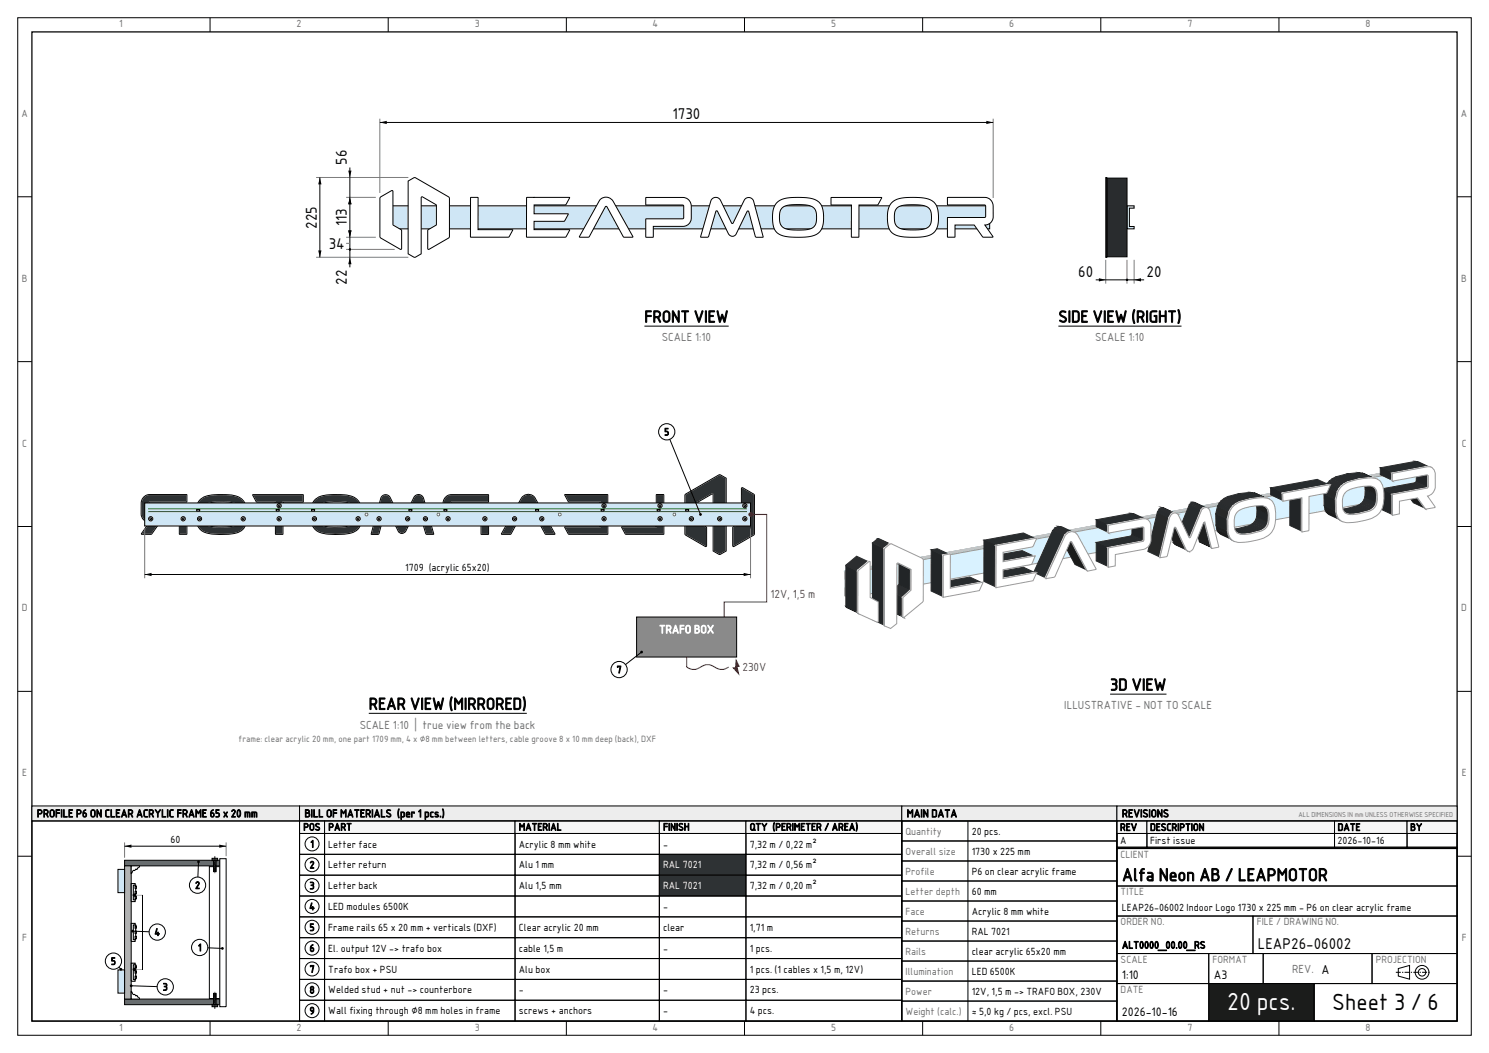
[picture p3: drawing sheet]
<svg xmlns="http://www.w3.org/2000/svg" width="420mm" height="297mm" viewBox="0 0 420 297" stroke-linecap="round" stroke-linejoin="round" font-family="sans-serif">
<defs><g id="words">
<text font-size="6.7" fill="#fff" x="346.1" y="285">20 pcs.</text>
<text font-size="6.3" x="375.8" y="285">Sheet 3 / 6</text>
<text font-size="4.9" x="316.5" y="248.5">Alfa Neon AB / LEAPMOTOR</text>
<g font-size="4.6">
<text x="181.8" y="90.9">FRONT VIEW</text>
<text x="298.5" y="90.9">SIDE VIEW (RIGHT)</text>
<text x="313.1" y="194.7">3D VIEW</text>
<text x="104" y="200.1">REAR VIEW (MIRRORED)</text>
</g>
<g font-size="4.2">
<text x="189.7" y="33.7">1730</text>
<text x="97.8" y="46.5" transform="rotate(-90 97.8 46.5)">56</text>
<text x="89.3" y="64.5" transform="rotate(-90 89.3 64.5)">225</text>
<text x="97.8" y="63.9" transform="rotate(-90 97.8 63.9)">113</text>
<text x="92.7" y="70.1">34</text>
<text x="97.8" y="80.4" transform="rotate(-90 97.8 80.4)">22</text>
<text x="304.1" y="78.1">60</text>
<text x="323.4" y="78.1">20</text>
<text x="354.8" y="267.5">LEAP26-06002</text>
</g>
<g font-size="3.4">
<text x="316.5" y="276">1:10</text>
<text x="342.4" y="276">A3</text>
<text x="316.5" y="286.6">2026-10-16</text>
</g>
<g font-size="3.2" fill="#6e6e6e">
<text x="186.7" y="96.3">SCALE 1:10</text>
<text x="308.9" y="96.3">SCALE 1:10</text>
<text x="300.2" y="200.1">ILLUSTRATIVE - NOT TO SCALE</text>
<text x="101.5" y="205.5">SCALE 1:10 | true view from the back</text>
<text x="364.5" y="274.4">REV. A</text>
</g>
<g font-size="3.2" fill="#e2001a">
<text x="217.3" y="168.7">12V, 1,5 m</text>
<text x="209.4" y="189.2">230V</text>
</g>
<text font-size="3.2" fill="#fff" x="185.9" y="178.6">TRAFO BOX</text>
<g font-size="3">
<text x="10.4" y="230.5">PROFILE P6 ON CLEAR ACRYLIC FRAME 65 x 20 mm</text>
<text x="85.9" y="230.5">BILL OF MATERIALS (per 1 pcs.)</text>
<text x="255.8" y="230.5">MAIN DATA</text>
<text x="316.5" y="230.5">REVISIONS</text>
</g>
<g font-size="2.8" fill="#6e6e6e">
<text x="33.6" y="7.7">1</text>
<text x="83.7" y="7.7">2</text>
<text x="133.9" y="7.7">3</text>
<text x="184.1" y="7.7">4</text>
<text x="234.4" y="7.7">5</text>
<text x="284.7" y="7.7">6</text>
<text x="334.9" y="7.7">7</text>
<text x="385.2" y="7.7">8</text>
<text x="6.1" y="33">A</text>
<text x="412.1" y="33">A</text>
<text x="6.2" y="79.5">B</text>
<text x="412.2" y="79.5">B</text>
<text x="6.3" y="126">C</text>
<text x="412.3" y="126">C</text>
<text x="6.2" y="172.5">D</text>
<text x="412.2" y="172.5">D</text>
<text x="6.3" y="219">E</text>
<text x="412.3" y="219">E</text>
<text x="255.4" y="235.4">Quantity</text>
<text x="255.4" y="241">Overall size</text>
<text x="316.1" y="242">CLIENT</text>
<text x="255.4" y="246.7">Profile</text>
<text x="255.4" y="252.3">Letter depth</text>
<text x="255.4" y="258">Face</text>
<text x="316.1" y="252.5">TITLE</text>
<text x="255.4" y="263.6">Returns</text>
<text x="316.1" y="261">ORDER NO.</text>
<text x="354.5" y="261">FILE / DRAWING NO.</text>
<text x="6.3" y="265.5">F</text>
<text x="255.4" y="269.3">Rails</text>
<text x="412.3" y="265.5">F</text>
<text x="255.4" y="274.9">Illumination</text>
<text x="316.1" y="271.6">SCALE</text>
<text x="342" y="271.6">FORMAT</text>
<text x="388.1" y="271.6">PROJECTION</text>
<text x="255.4" y="280.6">Power</text>
<text x="316.1" y="280.1">DATE</text>
<text x="255.4" y="286.2">Weight (calc.)</text>
<text x="33.6" y="290.7">1</text>
<text x="83.7" y="290.7">2</text>
<text x="133.9" y="290.7">3</text>
<text x="184.1" y="290.7">4</text>
<text x="234.4" y="290.7">5</text>
<text x="284.7" y="290.7">6</text>
<text x="334.9" y="290.7">7</text>
<text x="385.2" y="290.7">8</text>
</g>
<g font-size="2.8">
<text x="187.4" y="122.8">5</text>
<text x="114.3" y="161.2">1709 (acrylic 65x20)</text>
<text x="173.9" y="189.9">7</text>
<text x="48" y="237.8">60</text>
<text x="85.6" y="234.2">POS</text>
<text x="87.5" y="239">1</text>
<text x="92.6" y="234.2">PART</text>
<text x="92.6" y="239">Letter face</text>
<text x="146.3" y="234.2">MATERIAL</text>
<text x="146.3" y="239">Acrylic 8 mm white</text>
<text x="187" y="234.2">FINISH</text>
<text x="187" y="239">-</text>
<text x="211.5" y="234.2">QTY (PERIMETER / AREA)</text>
<text x="211.5" y="239">7,32 m / 0,22 m²</text>
<text x="274.1" y="235.4">20 pcs.</text>
<text x="315.9" y="234.3">REV</text>
<text x="315.9" y="238">A</text>
<text x="324.4" y="234.3">DESCRIPTION</text>
<text x="324.4" y="238">First issue</text>
<text x="377.3" y="234.3">DATE</text>
<text x="377.3" y="238">2026-10-16</text>
<text x="397.8" y="234.3">BY</text>
<text x="87.3" y="244.9">2</text>
<text x="92.6" y="244.9">Letter return</text>
<text x="146.3" y="244.9">Alu 1 mm</text>
<text x="211.5" y="244.9">7,32 m / 0,56 m²</text>
<text x="274.1" y="241">1730 x 225 mm</text>
<text x="55" y="250.7">2</text>
<text x="87.3" y="250.8">3</text>
<text x="92.6" y="250.8">Letter back</text>
<text x="146.3" y="250.8">Alu 1,5 mm</text>
<text x="211.5" y="250.8">7,32 m / 0,20 m²</text>
<text x="274.1" y="246.7">P6 on clear acrylic frame</text>
<text x="87.2" y="256.7">4</text>
<text x="92.6" y="256.7">LED modules 6500K</text>
<text x="187" y="256.7">-</text>
<text x="274.1" y="252.3">60 mm</text>
<text x="274.1" y="258">Acrylic 8 mm white</text>
<text x="316.5" y="257">LEAP26-06002 Indoor Logo 1730 x 225 mm - P6 on clear acrylic frame</text>
<text x="43.6" y="263.9">4</text>
<text x="87.3" y="262.6">5</text>
<text x="92.6" y="262.6">Frame rails 65 x 20 mm + verticals (DXF)</text>
<text x="146.3" y="262.6">Clear acrylic 20 mm</text>
<text x="187" y="262.6">clear</text>
<text x="211.5" y="262.6">1,71 m</text>
<text x="274.1" y="263.6">RAL 7021</text>
<text x="55.8" y="268.3">1</text>
<text x="87.3" y="268.4">6</text>
<text x="92.6" y="268.4">El. output 12V -&gt; trafo box</text>
<text x="146.3" y="268.4">cable 1,5 m</text>
<text x="187" y="268.4">-</text>
<text x="211.5" y="268.4">1 pcs.</text>
<text x="274.1" y="269.3">clear acrylic 65x20 mm</text>
<text x="316.5" y="267.5">ALT0000_00.00_RS</text>
<text x="31.3" y="272.1">5</text>
<text x="87.3" y="274.3">7</text>
<text x="92.6" y="274.3">Trafo box + PSU</text>
<text x="146.3" y="274.3">Alu box</text>
<text x="211.5" y="274.3">1 pcs. (1 cables x 1,5 m, 12V)</text>
<text x="274.1" y="274.9">LED 6500K</text>
<text x="45.9" y="279.4">3</text>
<text x="87.3" y="280.2">8</text>
<text x="92.6" y="280.2">Welded stud + nut -&gt; counterbore</text>
<text x="146.3" y="280.2">-</text>
<text x="187" y="280.2">-</text>
<text x="211.5" y="280.2">23 pcs.</text>
<text x="274.1" y="280.6">12V, 1,5 m -&gt; TRAFO BOX, 230V</text>
<text x="87.3" y="286.1">9</text>
<text x="92.6" y="286.1">Wall fixing through ⌀8 mm holes in frame</text>
<text x="146.3" y="286.1">screws + anchors</text>
<text x="187" y="286.1">-</text>
<text x="211.5" y="286.1">4 pcs.</text>
<text x="274.1" y="286.2">≈ 5,0 kg / pcs, excl. PSU</text>
</g>
<g font-size="2.8" fill="#fff">
<text x="187" y="244.9">RAL 7021</text>
<text x="187" y="250.8">RAL 7021</text>
</g>
<text font-size="2.5" fill="#6e6e6e" x="67.3" y="209.3">frame: clear acrylic 20 mm, one part 1709 mm, 4 x ⌀8 mm between letters, cable groove 8 x 10 mm deep (back), DXF</text>
<text font-size="1.9" fill="#6e6e6e" x="366.3" y="230.3">ALL DIMENSIONS IN mm UNLESS OTHERWISE SPECIFIED</text>
</g></defs>
<g fill="none" stroke="#000" stroke-width=".28">
<path d="M5 5h410v287h-410zM59.3 5v4M109.5 5v4M159.7 5v4M210 5v4M260.2 5v4M310.5 5v4M360.7 5v4M5 55.5h4M411 55.5h4M5 102h4M411 102h4"/>
<path d="M5 148.5h4M411 148.5h4M5 195h4M411 195h4M5 241.5h4M411 241.5h4M59.3 288v4M109.5 288v4M159.7 288v4M210 288v4M260.2 288v4M310.5 288v4"/>
<path d="M360.7 288v4"/>
</g>
<path d="M9 9h402v279h-402z" fill="none" stroke="#000" stroke-width=".35"/>
<path d="M108.3 58h170.9v6.5h-170.9z" fill-rule="evenodd" fill="#cfe6f5" stroke="#000" stroke-width=".28"/>
<g fill="#fff" stroke="#000" stroke-width=".28">
<path d="M115.1 51.1l1.6-.9h.5l9.3 5.3 .3 .5-.1 10.9-5.8 3.5-.3-.3v-5.1l2.5-1.6v-5.5l-3.9-2.4-.3 .1-.1 16-1.7 1-2-1z" fill-rule="evenodd"/>
<path d="M107.3 55.6l3.2-1.8h.3v9.5l2.5 1.6v5.2l-.2 .2-5.9-3.4z" fill-rule="evenodd"/>
<path d="M169.3 56.3a2.32 2.32 0 0 1 3.7 .5l5.5 10.1h-2.4l-.3-.2-4.7-8.5-.4 .1-4.5 8.4-.3 .2h-2.4z" fill-rule="evenodd"/>
<path d="M148.6 55.7h12l-.9 1.9-.3 .2h-8.7l-.1 2.5h9.7l-1 1.9-.3 .2h-8.4v2.4h10l-1 2.1h-11z" fill-rule="evenodd"/>
<path d="M132.8 55.7l2.1 .1-.1 9h9.8l-1.1 2.1h-10.8z" fill-rule="evenodd"/>
<path d="M200.8 56.2a1.48 1.48 0 0 1 2.5 .3l3.3 6.5 3.3-6.5a1.44 1.44 0 0 1 1.4-.8 1.44 1.44 0 0 1 1.3 1.1l2.6 10.1-2.1-.1-2.1-7.3-.3 .1-3 6.4a1.22 1.22 0 0 1-1.2 .6 1.22 1.22 0 0 1-1-.7l-3.1-6.3-.2-.1-.3 .1-2.1 7.2h-2.2z" fill-rule="evenodd"/>
<path d="M219.1 57.2a8.3 8.3 0 0 0-.8 7.2 4.7 4.7 0 0 0 4.7 2.5h2.9a6.2 6.2 0 0 0 5.7-2.1 8.6 8.6 0 0 0-.4-7.5 7.2 7.2 0 0 0-5.7-1.6h-1.6a7 7 0 0 0-4.8 1.5zM220.6 58.7a8.8 8.8 0 0 1 6.1-.9h.2a3.1 3.1 0 0 1 3.4 3.9 2.98 2.98 0 0 1-3.5 3.2h-2.6a4.7 4.7 0 0 1-4-1.5 5.6 5.6 0 0 1 .4-4.7z" fill-rule="evenodd"/>
<path d="M251.5 57.2a8.3 8.3 0 0 0-.8 7.2 4.7 4.7 0 0 0 4.7 2.5h2.5a6.8 6.8 0 0 0 6-1.9 8.5 8.5 0 0 0-.3-7.7 9 9 0 0 0-6.8-1.6h-.5a7 7 0 0 0-4.8 1.5zM253 58.7a8.7 8.7 0 0 1 5.9-.9h.4a3.1 3.1 0 0 1 3.4 3.9 2.97 2.97 0 0 1-3.5 3.1h-2.5a4.5 4.5 0 0 1-4.1-1.5l-.3-.8a5 5 0 0 1 .7-3.8z" fill-rule="evenodd"/>
<path d="M267.3 55.7h10.4a2.43 2.43 0 0 1 2.4 2.4l.1 3a2.35 2.35 0 0 1-2.4 2.4l2.2 3.4h-2.8l-2.4-3.4h-5.4l-.1 3.4h-2v-5.5l10.5-.1 .2-.3v-2.9l-.3-.3h-10.3z" fill-rule="evenodd"/>
<path d="M182.2 55.7h10.4a2.43 2.43 0 0 1 2.4 2.5v3.3a2.35 2.35 0 0 1-2.4 2.3h-8.3l-.1 3.1h-2v-5.1l10.4-.1 .3-.3v-3.3l-.4-.3h-10.2z" fill-rule="evenodd"/>
<path d="M234.5 55.7l14.2 .1-1.1 2h-5.3v9l-2 .1-.1-9.1h-5.7z" fill-rule="evenodd"/>
</g>
<path d="M107.1 33.5v20.9M280.1 33.5v22.3M89.2 50.1h26M97.6 55.7h8.4M89.2 72.6h26M97.6 66.9h8.4M97.6 70.3h13.7M97.6 68.6h1.1" fill="none" stroke="#7a7a7a" stroke-width=".28"/>
<path d="M107.2 34.5h173M90.2 50.1v22.5M98.7 47.2v28.2M181.8 92h23.7" fill="none" stroke="#000" stroke-width=".28"/>
<g fill="#000">
<path d="M107.2 34.5l1.9-.4v.9zM278.2 34.1l2 .4-2 .5zM90.2 50.1l.5 1.9h-.9zM98.2 48.1h.9l-.4 2zM98.7 55.7l.4 1.9h-.9zM89.8 70.6h.9l-.5 2zM98.2 65h.9l-.4 1.9zM98.7 72.6l.4 1.9h-.9z"/>
<circle cx="98.7" cy="70.4" r=".32"/>
</g>
<path d="M317.9 58h2v.7h-1.3v5.2h1.3v.6h-2z" fill-rule="evenodd" fill="#cfe6f5" stroke="#000" stroke-width=".28"/>
<path d="M312.2 50.2h5.7v22.2h-5.7z" fill-rule="evenodd" fill="#292d2f" stroke="#000" stroke-width=".28"/>
<path d="M311.9 50.1h.3v22.5h-.3z" fill-rule="evenodd" fill="#f7f7f2" stroke="#000" stroke-width=".28"/>
<path d="M311.9 73.3v6.7M317.9 73.3v6.7M319.9 73.3v6.7" fill="none" stroke="#7a7a7a" stroke-width=".28"/>
<path d="M309.1 78.9h13.6M298.5 92h34.8" fill="none" stroke="#000" stroke-width=".28"/>
<g fill="#000">
<path d="M310 78.5l1.9 .4-1.9 .5zM319.9 78.9l1.9-.4v.9z"/>
<circle cx="317.9" cy="78.9" r=".32"/>
</g>
<path d="M193.3 139.4l9.5-5.5 .4 .1 1.6 .9v20.5l-1.8 1-1.8-1v-15.9l-.2-.2-4.1 2.5v5.4l2.4 1.6v5.3h-.4l-5.6-3.3z" fill-rule="evenodd" fill="#f7f7f2" stroke="#000" stroke-width=".28"/>
<path d="M193.4 139.6l9.5-5.5 1.8 .9v20.3l-1.7 .9-1.7-.9-.1-16-.5-.1-3.8 2.2-.2 .3v5.5l2.5 1.6-.1 5.2-5.7-3.3z" fill-rule="evenodd" fill="#2e3234"/>
<path d="M209.2 137.6h.3l3.3 2v11l-.2 .4-5.7 3.2-.2-.3v-5.1l2.4-1.7z" fill-rule="evenodd" fill="#f7f7f2" stroke="#000" stroke-width=".28"/>
<path d="M209.3 137.7l3.3 1.9v11l-5.7 3.4-.1-5.2 2.3-1.4 .2-.3z" fill-rule="evenodd" fill="#2e3234"/>
<path d="M147.5 140a2.3 2.3 0 0 1 3.4 .3l5.6 10.4h-2.5l-.3-.2-4.5-8.4-.2-.1-4.8 8.6-2.7 .1z" fill-rule="evenodd" fill="#f7f7f2" stroke="#000" stroke-width=".28"/>
<path d="M147.6 140.1a2.15 2.15 0 0 1 3.1 .3l5.7 10.2-2.5-.1-4.6-8.5-.3-.1-.4 .2-4.6 8.4-2.4 .1z" fill-rule="evenodd" fill="#2e3234"/>
<path d="M159.3 139.5h12.1v11.2l-11-.1-1.1-2h10v-2.4h-8.4l-1.2-2.1h9.6v-2.5h-8.8z" fill-rule="evenodd" fill="#f7f7f2" stroke="#000" stroke-width=".28"/>
<path d="M159.5 139.6h11.8v11l-10.9-.1-1-1.8h10.1v-2.6h-8.6l-1.1-1.8h9.7v-2.8h-9z" fill-rule="evenodd" fill="#2e3234"/>
<path d="M175.4 148.6h9.7v-9l2.1-.1v11.2h-10.6z" fill-rule="evenodd" fill="#f7f7f2" stroke="#000" stroke-width=".28"/>
<path d="M175.5 148.7h9.8v-9.1h1.8v11h-10.5z" fill-rule="evenodd" fill="#2e3234"/>
<path d="M107.6 140.1a1.44 1.44 0 0 1 2.5 .2l3.1 6.4 .2 .1 3.4-6.6a1.48 1.48 0 0 1 1.4-.7 1.48 1.48 0 0 1 1.3 1.1l2.8 10.1-2.2-.1-2.1-7.2-.2-.1-3.3 6.5a1.2 1.2 0 0 1-1.1 .7 1.2 1.2 0 0 1-1.1-.7l-3.1-6.4-.2-.1-2.1 7.2-.3 .2h-1.9z" fill-rule="evenodd" fill="#f7f7f2" stroke="#000" stroke-width=".28"/>
<path d="M107.8 140.2l.9-.5 1 .4 3.4 6.7 .3 .2 .4-.2 3.1-6.5a1.33 1.33 0 0 1 1.3-.7 1.33 1.33 0 0 1 1.1 1l2.9 10h-1.8l-.2-.2-2-7-.4-.3-.4 .2-3.1 6.4a1.05 1.05 0 0 1-.9 .6 1.05 1.05 0 0 1-1-.6l-3-6.3-.5-.2-.3 .3-1.8 7-1.9 .1z" fill-rule="evenodd" fill="#2e3234"/>
<path d="M88.9 140.9a10 10 0 0 1 7.1-1.4 5.7 5.7 0 0 1 5.5 2.4 9 9 0 0 1-.3 7.1 7.4 7.4 0 0 1-6 1.7h-1.3a6.1 6.1 0 0 1-5.6-2.2 8.9 8.9 0 0 1 .3-7.2zM90.5 142.3a4.8 4.8 0 0 0-.1 5.5 9.2 9.2 0 0 0 6.1 .8 3.1 3.1 0 0 0 3.6-3.8 2.84 2.84 0 0 0-3.1-3.2l-3-.1a6.1 6.1 0 0 0-3.5 .8z" fill-rule="evenodd" fill="#f7f7f2" stroke="#000" stroke-width=".28"/>
<path d="M89 141a9.9 9.9 0 0 1 7-1.3 5.6 5.6 0 0 1 5.4 2.3 8.9 8.9 0 0 1-.3 6.9 6.3 6.3 0 0 1-5.3 1.7h-1.9a6 6 0 0 1-5.5-2.1 8.7 8.7 0 0 1 .3-7.2zM90.2 142.5a5.2 5.2 0 0 0 .1 5.4 9.4 9.4 0 0 0 6.3 .9 3.2 3.2 0 0 0 3.6-4 2.98 2.98 0 0 0-3.2-3.4h-3.5a4.8 4.8 0 0 0-3.3 1.1z" fill-rule="evenodd" fill="#2e3234"/>
<path d="M56.5 140.9a8.9 8.9 0 0 1 6.4-1.4h.7a5.8 5.8 0 0 1 5.5 2.4 8.9 8.9 0 0 1-.4 7.2 7.8 7.8 0 0 1-6.1 1.6h-1.2a6.2 6.2 0 0 1-5.4-1.9 8.7 8.7 0 0 1 .2-7.5zM57.8 142.7a5.1 5.1 0 0 0 .1 5 8.1 8.1 0 0 0 5.8 .9 3.6 3.6 0 0 0 3.8-1.9 5.5 5.5 0 0 0-.6-4.2 9.4 9.4 0 0 0-6.3-.9l-1.8 .4z" fill-rule="evenodd" fill="#f7f7f2" stroke="#000" stroke-width=".28"/>
<path d="M56.6 141a9.9 9.9 0 0 1 7-1.3 5.6 5.6 0 0 1 5.4 2.3 8.9 8.9 0 0 1-.4 6.9 7.4 7.4 0 0 1-5.9 1.7h-1.3a6.6 6.6 0 0 1-5.2-1.8 8.5 8.5 0 0 1 .1-7.4zM57.7 142.6a5.2 5.2 0 0 0 .1 5.2 8.3 8.3 0 0 0 5.9 1 3.7 3.7 0 0 0 4-2 5.7 5.7 0 0 0-.7-4.4 9.6 9.6 0 0 0-6.4-.9 4.1 4.1 0 0 0-2.9 1.1z" fill-rule="evenodd" fill="#2e3234"/>
<path d="M40.6 140.2l.8-.6 .8-.1 10.5 .1-.1 2h-10.4l-.3 .3v3l.2 .2 10.6 .1v5.5h-2.1v-3.4h-5.4l-2.5 3.4h-2.8l2.3-3.4a2.35 2.35 0 0 1-2.4-2.4l.1-3.6z" fill-rule="evenodd" fill="#f7f7f2" stroke="#000" stroke-width=".28"/>
<path d="M40.7 140.3l.7-.5 .8-.2h10.4v1.9h-10.4l-.4 .4v3l.2 .4h10.6v5.3h-1.9v-3.5h-5.6l-2.4 3.4-2.7 .1 2.5-3.5a2.23 2.23 0 0 1-2.5-2.2v-3.5z" fill-rule="evenodd" fill="#2e3234"/>
<path d="M125.7 140.3l.7-.6 .9-.2 10.5 .1-.1 2h-10.3l-.3 .3v3.4l.2 .2 10.5 .1v5.1h-2.1v-3h-8.5a2.35 2.35 0 0 1-2.2-2.4v-3.5l.2-.8z" fill-rule="evenodd" fill="#f7f7f2" stroke="#000" stroke-width=".28"/>
<path d="M126 140.1l1.3-.4h10.4v1.8h-10.3l-.4 .4v3.4l.2 .3 10.5 .1v4.9h-1.9v-3.1h-8.6a2.2 2.2 0 0 1-2.1-2.2l.1-3.9z" fill-rule="evenodd" fill="#2e3234"/>
<path d="M71.3 139.5h14.2l.1 2-5.8 .1v9l-2 .1-.1-9.1h-5.2z" fill-rule="evenodd" fill="#f7f7f2" stroke="#000" stroke-width=".28"/>
<path d="M71.4 139.7h14v1.8h-5.8l.1 9.1h-1.9v-9.1h-5.3z" fill-rule="evenodd" fill="#2e3234"/>
<path d="M40.8 141.9h170.9v6.5h-170.9z" fill-rule="evenodd" fill="#cfe6f5" stroke="#000" stroke-width=".28"/>
<path d="M41.8 144.3h168.9M41.8 143.5h168.9" fill="none" stroke="#1f7a1f" stroke-width=".28"/>
<g fill="#fff" stroke="#1f5fd0" stroke-width=".28">
<circle cx="190.2" cy="145.1" r=".4"/>
<circle cx="157.9" cy="145.1" r=".4"/>
<circle cx="123.7" cy="145.1" r=".4"/>
<circle cx="103.4" cy="145.1" r=".4"/>
</g>
<circle cx="195" cy="146.3" r=".6" fill="#fff" stroke="#000" stroke-width=".28"/>
<circle cx="195" cy="146.3" r=".25" fill="none" stroke="#000" stroke-width=".28"/>
<circle cx="203" cy="146.3" r=".6" fill="#fff" stroke="#000" stroke-width=".28"/>
<circle cx="203" cy="146.3" r=".25" fill="none" stroke="#000" stroke-width=".28"/>
<circle cx="210.1" cy="142.6" r=".6" fill="#fff" stroke="#000" stroke-width=".28"/>
<circle cx="210.1" cy="142.6" r=".25" fill="none" stroke="#000" stroke-width=".28"/>
<circle cx="210.1" cy="146.3" r=".6" fill="#fff" stroke="#000" stroke-width=".28"/>
<circle cx="210.1" cy="146.3" r=".25" fill="none" stroke="#000" stroke-width=".28"/>
<circle cx="145.1" cy="146.3" r=".6" fill="#fff" stroke="#000" stroke-width=".28"/>
<circle cx="145.1" cy="146.3" r=".25" fill="none" stroke="#000" stroke-width=".28"/>
<circle cx="152.8" cy="146.3" r=".6" fill="#fff" stroke="#000" stroke-width=".28"/>
<circle cx="152.8" cy="146.3" r=".25" fill="none" stroke="#000" stroke-width=".28"/>
<circle cx="170.4" cy="142.6" r=".6" fill="#fff" stroke="#000" stroke-width=".28"/>
<circle cx="170.4" cy="142.6" r=".25" fill="none" stroke="#000" stroke-width=".28"/>
<circle cx="170.4" cy="146.3" r=".6" fill="#fff" stroke="#000" stroke-width=".28"/>
<circle cx="170.4" cy="146.3" r=".25" fill="none" stroke="#000" stroke-width=".28"/>
<circle cx="186.2" cy="142.6" r=".6" fill="#fff" stroke="#000" stroke-width=".28"/>
<circle cx="186.2" cy="142.6" r=".25" fill="none" stroke="#000" stroke-width=".28"/>
<circle cx="186.2" cy="146.3" r=".6" fill="#fff" stroke="#000" stroke-width=".28"/>
<circle cx="186.2" cy="146.3" r=".25" fill="none" stroke="#000" stroke-width=".28"/>
<circle cx="106.9" cy="146.3" r=".6" fill="#fff" stroke="#000" stroke-width=".28"/>
<circle cx="106.9" cy="146.3" r=".25" fill="none" stroke="#000" stroke-width=".28"/>
<circle cx="120" cy="146.3" r=".6" fill="#fff" stroke="#000" stroke-width=".28"/>
<circle cx="120" cy="146.3" r=".25" fill="none" stroke="#000" stroke-width=".28"/>
<circle cx="115" cy="146.3" r=".6" fill="#fff" stroke="#000" stroke-width=".28"/>
<circle cx="115" cy="146.3" r=".25" fill="none" stroke="#000" stroke-width=".28"/>
<circle cx="101" cy="146.3" r=".6" fill="#fff" stroke="#000" stroke-width=".28"/>
<circle cx="101" cy="146.3" r=".25" fill="none" stroke="#000" stroke-width=".28"/>
<circle cx="88.7" cy="146.3" r=".6" fill="#fff" stroke="#000" stroke-width=".28"/>
<circle cx="88.7" cy="146.3" r=".25" fill="none" stroke="#000" stroke-width=".28"/>
<circle cx="68.6" cy="146.3" r=".6" fill="#fff" stroke="#000" stroke-width=".28"/>
<circle cx="68.6" cy="146.3" r=".25" fill="none" stroke="#000" stroke-width=".28"/>
<circle cx="56.3" cy="146.3" r=".6" fill="#fff" stroke="#000" stroke-width=".28"/>
<circle cx="56.3" cy="146.3" r=".25" fill="none" stroke="#000" stroke-width=".28"/>
<circle cx="51.7" cy="146.3" r=".6" fill="#fff" stroke="#000" stroke-width=".28"/>
<circle cx="51.7" cy="146.3" r=".25" fill="none" stroke="#000" stroke-width=".28"/>
<circle cx="42.5" cy="146.3" r=".6" fill="#fff" stroke="#000" stroke-width=".28"/>
<circle cx="42.5" cy="146.3" r=".25" fill="none" stroke="#000" stroke-width=".28"/>
<circle cx="136.8" cy="146.3" r=".6" fill="#fff" stroke="#000" stroke-width=".28"/>
<circle cx="136.8" cy="146.3" r=".25" fill="none" stroke="#000" stroke-width=".28"/>
<circle cx="126.4" cy="146.3" r=".6" fill="#fff" stroke="#000" stroke-width=".28"/>
<circle cx="126.4" cy="146.3" r=".25" fill="none" stroke="#000" stroke-width=".28"/>
<circle cx="78.7" cy="146.3" r=".6" fill="#fff" stroke="#000" stroke-width=".28"/>
<circle cx="78.7" cy="146.3" r=".25" fill="none" stroke="#000" stroke-width=".28"/>
<circle cx="78.7" cy="142.6" r=".6" fill="#fff" stroke="#000" stroke-width=".28"/>
<circle cx="78.7" cy="142.6" r=".25" fill="none" stroke="#000" stroke-width=".28"/>
<g fill="#fff" stroke="#000" stroke-width=".28">
<path d="M193.4 143.7h.8v.4h-.8z" fill-rule="evenodd"/>
<path d="M151.1 143.7h.8v.4h-.8z" fill-rule="evenodd"/>
<path d="M169.6 143.7h.8v.4h-.8z" fill-rule="evenodd"/>
<path d="M185.4 143.7h.8v.4h-.8z" fill-rule="evenodd"/>
<path d="M115.3 143.7h.9v.4h-.9z" fill-rule="evenodd"/>
<path d="M87.9 143.7h.8v.4h-.8z" fill-rule="evenodd"/>
<path d="M55.5 143.7h.8v.4h-.8z" fill-rule="evenodd"/>
<path d="M125.2 143.7h.9v.4h-.9z" fill-rule="evenodd"/>
<path d="M77.9 143.7h.9v.4h-.9z" fill-rule="evenodd"/>
</g>
<path d="M40.8 149.1v14M211.7 149.1v14" fill="none" stroke="#7a7a7a" stroke-width=".28"/>
<path d="M40.8 162h170.9" fill="none" stroke="#000" stroke-width=".28"/>
<path d="M40.8 162l1.9-.4v.9zM209.8 161.6l1.9 .4-1.9 .5z" fill="#000"/>
<circle cx="211.7" cy="145.1" r=".64" fill="#e2001a"/>
<path d="M211.7 145.1h4.6v24.7h-12v4.2" fill="none" stroke="#e2001a" stroke-width=".32"/>
<path d="M216.8 165.6h13.6v3.8h-13.6z" fill-rule="evenodd" fill="#fff"/>
<path d="M179.6 174h28.2v11.3h-28.2z" fill-rule="evenodd" fill="#8a8a8a" stroke="#000" stroke-width=".28"/>
<path d="M181 183.9l-6.4 5" fill="none" stroke="#000" stroke-width=".28"/>
<circle cx="181" cy="183.9" r=".39" fill="#000"/>
<circle cx="174.6" cy="188.9" r="2.29" fill="#fff" stroke="#000" stroke-width=".28"/>
<path d="M193.7 185.3v2.8a3.4 3.4 0 0 0 4.4-.2 3.9 3.9 0 0 1 4.2 .6 3 3 0 0 0 3.2-.4" fill="none" stroke="#e2001a" stroke-width=".32"/>
<path d="M207.6 186.2l.9 1.7h-.6l.5 2.2-1.6-1.7h.6z" fill-rule="evenodd" fill="#d0021b" stroke="#d0021b" stroke-width=".28"/>
<path d="M208.9 186.1h7.9v3.7h-7.9z" fill-rule="evenodd" fill="#fff"/>
<path d="M188.1 121.8l9.5 23.3" fill="none" stroke="#000" stroke-width=".28"/>
<circle cx="197.6" cy="145.1" r=".39" fill="#000"/>
<circle cx="188.1" cy="121.8" r="2.29" fill="#fff" stroke="#000" stroke-width=".28"/>
<path d="M104 201.2h44.6" fill="none" stroke="#000" stroke-width=".28"/>
<path d="M238.3 165.9l160.9-29.4z" fill="#b5cad7" stroke="#b5cad7" stroke-width=".28"/>
<path d="M238.3 165.9v2.1z" fill="#9aacb7" stroke="#9aacb7" stroke-width=".28"/>
<path d="M238.3 165.9l160.9-29.4v2.1l-160.9 29.4z" fill-rule="evenodd" fill="#bed4e1" stroke="#9a9a9a" stroke-width=".28"/>
<path d="M238.3 161.1l160.9-29.4z" fill="#b5cad7" stroke="#b5cad7" stroke-width=".28"/>
<path d="M238.3 161.1v2.2z" fill="#9aacb7" stroke="#9aacb7" stroke-width=".28"/>
<path d="M238.3 161.1l160.9-29.4v2.1l-160.9 29.5z" fill-rule="evenodd" fill="#bed4e1" stroke="#9a9a9a" stroke-width=".28"/>
<path d="M238.3 161.1l160.9-29.4 1.2 .6-160.9 29.4z" fill-rule="evenodd" fill="#b5cad7" stroke="#b5cad7" stroke-width=".28"/>
<path d="M238.3 161.1l1.2 .6v6.9l-1.2-.6z" fill-rule="evenodd" fill="#9aacb7" stroke="#9aacb7" stroke-width=".28"/>
<path d="M239.5 161.7l160.9-29.4v6.9l-160.9 29.4z" fill-rule="evenodd" fill="#d9f2ff" stroke="#9a9a9a" stroke-width=".28"/>
<g fill="#191b1d" stroke="#191b1d" stroke-width=".28">
<path d="M396.4 138.6l3.3 1.6 2.3 3.2-3.3-1.6z" fill-rule="evenodd"/>
<path d="M399.2 132.1l3.4 1.6 .2 .4-3.3-1.6z" fill-rule="evenodd"/>
</g>
<path d="M399.5 135.6l3.3 1.6-.1 .3-3.3-1.5z" fill-rule="evenodd" fill="#272b2d" stroke="#272b2d" stroke-width=".28"/>
<path d="M399.1 136.2l.3-.2 3.3 1.5-.3 .2z" fill-rule="evenodd" fill="#2b2e30" stroke="#2b2e30" stroke-width=".28"/>
<g fill="#222527" stroke="#222527" stroke-width=".28">
<path d="M399.5 132.5l3.3 1.6v3.1l-3.3-1.6z" fill-rule="evenodd"/>
<path d="M389.3 138l3.4 1.5v5.6l-3.4-1.6z" fill-rule="evenodd"/>
<path d="M389.3 131.9l3.4 1.6v1.9l-3.4-1.5z" fill-rule="evenodd"/>
</g>
<path d="M399.2 130.1l.8 .1 3.4 1.6-.8-.1z" fill-rule="evenodd" fill="#25292a" stroke="#25292a" stroke-width=".28"/>
<g fill="#282c2e" stroke="#282c2e" stroke-width=".28">
<path d="M389.3 138l9.8-1.8 3.3 1.5-9.7 1.8z" fill-rule="evenodd"/>
<path d="M389.3 131.9l9.9-1.8 3.4 1.6-9.9 1.8z" fill-rule="evenodd"/>
</g>
<path d="M392.7 133.5l9.9-1.8a1.92 1.92 0 0 1 1.9 1.9v4a2.67 2.67 0 0 1-2.3 2.1l2.3 3.3-2.5 .4-2.3-3.2-5.3 .9v3.7l-1.7 .3v-5.6l9.7-1.8 .4-.5v-3.1l-.2-.4-9.9 1.7z" fill-rule="evenodd" fill="#2e3234"/>
<path d="M384.8 140.9l3.3 1.6-.4 .7-3.4-1.6z" fill-rule="evenodd" fill="#2a2d2f" stroke="#2a2d2f" stroke-width=".28"/>
<path d="M385 140.1l3.4 1.5-.3 .9-3.3-1.6z" fill-rule="evenodd" fill="#272a2c" stroke="#272a2c" stroke-width=".28"/>
<g fill="#2b2f30" stroke="#2b2f30" stroke-width=".28">
<path d="M383.7 142.2l.6-.6 3.4 1.6-.6 .5z" fill-rule="evenodd"/>
<path d="M375 135.7l.8-.7 3.4 1.6-.9 .6z" fill-rule="evenodd"/>
</g>
<path d="M385.1 138l3.3 1.6v2l-3.4-1.5z" fill-rule="evenodd" fill="#232628" stroke="#232628" stroke-width=".28"/>
<g fill="#2a2e30" stroke="#2a2e30" stroke-width=".28">
<path d="M382.9 142.6l.8-.4 3.4 1.5-.8 .5z" fill-rule="evenodd"/>
<path d="M375.8 135l1.1-.5 3.3 1.5-1 .6z" fill-rule="evenodd"/>
<path d="M375 135.7l3.3 1.5-.6 .7-3.3-1.5z" fill-rule="evenodd"/>
</g>
<path d="M384.9 136.5l3.3 1.6 .2 1.5-3.3-1.6z" fill-rule="evenodd" fill="#202224" stroke="#202224" stroke-width=".28"/>
<g fill="#292c2e" stroke="#292c2e" stroke-width=".28">
<path d="M379.8 143.4l3.1-.8 3.4 1.6-3.1 .8z" fill-rule="evenodd"/>
<path d="M376.9 134.5l3.1-.9 3.4 1.6-3.2 .8z" fill-rule="evenodd"/>
</g>
<g fill="#191b1d" stroke="#191b1d" stroke-width=".28">
<path d="M384.2 135.7l3.4 1.6 .6 .8-3.3-1.6z" fill-rule="evenodd"/>
<path d="M374.2 144.5l3.3 1.6 .6 .6-3.3-1.6z" fill-rule="evenodd"/>
</g>
<g fill="#232627" stroke="#232627" stroke-width=".28">
<path d="M384.3 133.4l4.2 1.9z" fill-rule="evenodd"/>
<path d="M375.8 143.2l4.5 2z" fill-rule="evenodd"/>
</g>
<path d="M383.2 133.3l1.1 .1 3.3 1.6-1.1-.1z" fill-rule="evenodd" fill="#26292a" stroke="#26292a" stroke-width=".28"/>
<g fill="#282b2d" stroke="#282b2d" stroke-width=".28">
<path d="M378.1 143.7l1.7-.3 3.4 1.6-1.8 .2z" fill-rule="evenodd"/>
<path d="M380 133.6l3.2-.3 3.3 1.6-3.1 .3z" fill-rule="evenodd"/>
</g>
<path d="M376.9 143.6l1.2 .1 3.3 1.5h-1.1z" fill-rule="evenodd" fill="#262a2c" stroke="#262a2c" stroke-width=".28"/>
<path d="M373.8 143.7l3.3 1.6 .4 .8-3.3-1.6z" fill-rule="evenodd" fill="#1a1d1e" stroke="#1a1d1e" stroke-width=".28"/>
<path d="M373.5 142.6l3.4 1.6 .2 1.1-3.3-1.6z" fill-rule="evenodd" fill="#1f2123" stroke="#1f2123" stroke-width=".28"/>
<path d="M373.4 139.3l3.4 1.6 .1 3.3-3.4-1.6z" fill-rule="evenodd" fill="#222526" stroke="#222526" stroke-width=".28"/>
<path d="M373.9 137.2l3.4 1.6-.5 2.1-3.4-1.6z" fill-rule="evenodd" fill="#26292b" stroke="#26292b" stroke-width=".28"/>
<path d="M374.4 136.4l3.3 1.5-.4 .9-3.4-1.6z" fill-rule="evenodd" fill="#292d2e" stroke="#292d2e" stroke-width=".28"/>
<path d="M378.3 137.2l-.7 .9a8.4 8.4 0 0 0-.7 6.5 2.9 2.9 0 0 0 3.2 2.6l3.4-.4a7.4 7.4 0 0 0 5.9-3.1 10 10 0 0 0-.2-7.8 4 4 0 0 0-4.3-.9 12 12 0 0 0-6.6 2.2zM379.5 138.5l.3-.3a15.7 15.7 0 0 1 6.5-1.4 2.17 2.17 0 0 1 2.1 2.5 4.2 4.2 0 0 1-2.1 4.9l-3.1 .8-1.8 .2a2.63 2.63 0 0 1-3.1-3.2l.3-2.3z" fill-rule="evenodd" fill="#2e3234"/>
<g fill="#222527" stroke="#222527" stroke-width=".28">
<path d="M363.8 138.6l3.4 1.5v9.7l-3.4-1.6z" fill-rule="evenodd"/>
<path d="M358.4 137.6l3.4 1.6v1.9l-3.4-1.6z" fill-rule="evenodd"/>
</g>
<path d="M358.4 137.6l13.2-2.4 3.3 1.6-13.1 2.4z" fill-rule="evenodd" fill="#282c2e" stroke="#282c2e" stroke-width=".28"/>
<path d="M361.8 139.2l13.1-2.4-1 2.1-5 .9v9.7l-1.7 .3v-9.7l-5.4 1z" fill-rule="evenodd" fill="#2e3234"/>
<path d="M354.2 146.5l3.4 1.6-.5 .7-3.3-1.6z" fill-rule="evenodd" fill="#2a2d2f" stroke="#2a2d2f" stroke-width=".28"/>
<path d="M354.5 145.7l3.3 1.5-.2 .9-3.4-1.6z" fill-rule="evenodd" fill="#272a2c" stroke="#272a2c" stroke-width=".28"/>
<g fill="#2b2f30" stroke="#2b2f30" stroke-width=".28">
<path d="M353.2 147.8l.6-.6 3.3 1.6-.5 .5z" fill-rule="evenodd"/>
<path d="M344.4 141.2l.9-.6 3.3 1.5-.8 .7z" fill-rule="evenodd"/>
</g>
<path d="M354.6 143.6l3.3 1.6-.1 2-3.3-1.5z" fill-rule="evenodd" fill="#232628" stroke="#232628" stroke-width=".28"/>
<g fill="#2a2e30" stroke="#2a2e30" stroke-width=".28">
<path d="M352.4 148.2l.8-.4 3.4 1.5-.8 .5z" fill-rule="evenodd"/>
<path d="M345.3 140.6l1-.6 3.4 1.6-1.1 .5z" fill-rule="evenodd"/>
<path d="M344.4 141.2l3.4 1.6-.6 .7-3.3-1.6z" fill-rule="evenodd"/>
</g>
<path d="M354.3 142.1l3.4 1.6 .2 1.5-3.3-1.6z" fill-rule="evenodd" fill="#202224" stroke="#202224" stroke-width=".28"/>
<g fill="#292c2e" stroke="#292c2e" stroke-width=".28">
<path d="M349.3 149.1l3.1-.9 3.4 1.6-3.2 .8z" fill-rule="evenodd"/>
<path d="M346.3 140l3.1-.8 3.4 1.6-3.1 .8z" fill-rule="evenodd"/>
</g>
<g fill="#191b1d" stroke="#191b1d" stroke-width=".28">
<path d="M353.7 141.2l3.4 1.6 .6 .9-3.4-1.6z" fill-rule="evenodd"/>
<path d="M343.6 150.1l3.4 1.5 .6 .7-3.3-1.6z" fill-rule="evenodd"/>
</g>
<path d="M353.7 139l4.2 1.9z" fill-rule="evenodd" fill="#232627" stroke="#232627" stroke-width=".28"/>
<path d="M352.7 138.9l1 .1 3.4 1.6-1.1-.2z" fill-rule="evenodd" fill="#26292a" stroke="#26292a" stroke-width=".28"/>
<g fill="#282b2d" stroke="#282b2d" stroke-width=".28">
<path d="M347.5 149.3l1.8-.2 3.3 1.5-1.7 .2z" fill-rule="evenodd"/>
<path d="M349.4 139.2l3.3-.3 3.3 1.5-3.2 .4z" fill-rule="evenodd"/>
</g>
<path d="M346.4 149.2l1.1 .1 3.4 1.5h-1.2z" fill-rule="evenodd" fill="#262a2b" stroke="#262a2b" stroke-width=".28"/>
<path d="M345.3 148.8l4.4 2z" fill-rule="evenodd" fill="#222527" stroke="#222527" stroke-width=".28"/>
<path d="M343.2 149.3l3.4 1.5 .4 .8-3.4-1.5z" fill-rule="evenodd" fill="#1a1d1e" stroke="#1a1d1e" stroke-width=".28"/>
<path d="M343 148.2l3.3 1.5 .3 1.1-3.4-1.5z" fill-rule="evenodd" fill="#1f2123" stroke="#1f2123" stroke-width=".28"/>
<path d="M342.9 144.9l3.4 1.6v3.2l-3.3-1.5z" fill-rule="evenodd" fill="#222526" stroke="#222526" stroke-width=".28"/>
<path d="M343.4 142.8l3.4 1.6-.5 2.1-3.4-1.6z" fill-rule="evenodd" fill="#26292b" stroke="#26292b" stroke-width=".28"/>
<path d="M343.9 141.9l3.3 1.6-.4 .9-3.4-1.6z" fill-rule="evenodd" fill="#292d2e" stroke="#292d2e" stroke-width=".28"/>
<path d="M347.8 142.8l-.7 .9a8.4 8.4 0 0 0-.7 6.4 2.9 2.9 0 0 0 3.2 2.7l3.4-.4a7.4 7.4 0 0 0 5.8-3.1 10 10 0 0 0-.2-7.8 4 4 0 0 0-4.2-.9 12 12 0 0 0-6.6 2.2zM349 144l1.2-.7 3-.8 1.9-.2a2.3 2.3 0 0 1 2.8 2.5 4.2 4.2 0 0 1-2.1 5l-3.2 .8-1.7 .2a2.68 2.68 0 0 1-3.1-3.2l.3-2.4z" fill-rule="evenodd" fill="#2e3234"/>
<g fill="#191b1d" stroke="#191b1d" stroke-width=".28">
<path d="M338.3 152.8l3.5 1.6z" fill-rule="evenodd"/>
<path d="M336.4 145.4l3.5 1.8z" fill-rule="evenodd"/>
<path d="M331.2 153.3l3.7 1.9z" fill-rule="evenodd"/>
<path d="M327.9 146.9l3.7 1.7z" fill-rule="evenodd"/>
</g>
<path d="M336.6 145.6l3.3 1.6 1.8 7.1-3.4-1.5z" fill-rule="evenodd" fill="#1e2122" stroke="#1e2122" stroke-width=".28"/>
<g fill="#26292b" stroke="#26292b" stroke-width=".28">
<path d="M336.4 141.6l.6 .1 3.3 1.6-.5-.1z" fill-rule="evenodd"/>
<path d="M326.5 144.4l3.3 1.6-2.7 11.1-3.3-1.6z" fill-rule="evenodd"/>
</g>
<path d="M335.9 141.8l.5-.2 3.4 1.6-.5 .2z" fill-rule="evenodd" fill="#2a2d2f" stroke="#2a2d2f" stroke-width=".28"/>
<path d="M332.1 150.2l.3-.3 3.4 1.6-.4 .3z" fill-rule="evenodd" fill="#2b2f30" stroke="#2b2f30" stroke-width=".28"/>
<path d="M335.5 142.3l3.3 1.6-3 7.6-3.4-1.6z" fill-rule="evenodd" fill="#282c2d" stroke="#282c2d" stroke-width=".28"/>
<g fill="#2b2e30" stroke="#2b2e30" stroke-width=".28">
<path d="M335.9 141.8l3.4 1.6-.5 .5-3.3-1.6z" fill-rule="evenodd"/>
<path d="M326.9 143.6l.5-.3 3.3 1.6-.4 .3z" fill-rule="evenodd"/>
</g>
<path d="M328.2 147l3.4 1.6 2.9 6.3-3.3-1.6z" fill-rule="evenodd" fill="#1b1d1e" stroke="#1b1d1e" stroke-width=".28"/>
<path d="M327.9 143.2l3.8 1.7z" fill-rule="evenodd" fill="#242729" stroke="#242729" stroke-width=".28"/>
<path d="M327.4 143.3l.5-.1 3.3 1.5-.5 .2z" fill-rule="evenodd" fill="#292c2e" stroke="#292c2e" stroke-width=".28"/>
<path d="M326.9 143.6l3.4 1.6-.5 .8-3.3-1.6z" fill-rule="evenodd" fill="#292d2f" stroke="#292d2f" stroke-width=".28"/>
<path d="M330.3 145.2a1.12 1.12 0 0 1 1.7 0l3.1 6.4 .3 .2 .4-.3 3-7.6a1.16 1.16 0 0 1 2-.3l2.7 10.5-1.8 .2-2-7.3-.5 .2-2.9 7.4-.9 .7-.9-.4-2.9-6.3-.3-.2-.4 .4-1.9 7.8-1.9 .5 2.7-11.1z" fill-rule="evenodd" fill="#2e3234"/>
<path d="M319.3 150.7l3.3 1.5-.2 .5-3.4-1.5z" fill-rule="evenodd" fill="#292d2f" stroke="#292d2f" stroke-width=".28"/>
<g fill="#222527" stroke="#222527" stroke-width=".28">
<path d="M319.3 147.2l3.3 1.5v3.5l-3.3-1.5z" fill-rule="evenodd"/>
<path d="M309.2 153l3.4 1.6v5.2l-3.4-1.6z" fill-rule="evenodd"/>
<path d="M309.2 146.6l3.4 1.6v1.9l-3.4-1.6z" fill-rule="evenodd"/>
</g>
<path d="M319.2 146.9l3.3 1.5 .1 .3-3.3-1.5z" fill-rule="evenodd" fill="#1b1d1e" stroke="#1b1d1e" stroke-width=".28"/>
<path d="M319.1 144.8l.7 .1 3.4 1.6-.8-.1z" fill-rule="evenodd" fill="#25292a" stroke="#25292a" stroke-width=".28"/>
<g fill="#282c2e" stroke="#282c2e" stroke-width=".28">
<path d="M309.2 153l9.8-1.8 3.4 1.5-9.8 1.9z" fill-rule="evenodd"/>
<path d="M309.2 146.6l9.9-1.8 3.3 1.6-9.8 1.8z" fill-rule="evenodd"/>
</g>
<path d="M312.6 148.2l9.8-1.8a1.91 1.91 0 0 1 2 1.8v3.9a2.81 2.81 0 0 1-2 2.6l-8.1 1.5v3.3l-1.7 .3v-5.2l9.8-1.9 .2-.5v-3.5l-.4-.4-9.6 1.8z" fill-rule="evenodd" fill="#2e3234"/>
<path d="M298.9 151.1l3.3 1.5 4.4 8.2-3.4-1.6z" fill-rule="evenodd" fill="#1a1c1d" stroke="#1a1c1d" stroke-width=".28"/>
<path d="M298.5 148.5l.9 .1 3.4 1.5-1-.1z" fill-rule="evenodd" fill="#26292b" stroke="#26292b" stroke-width=".28"/>
<path d="M297.6 148.9l.9-.4 3.3 1.5-.8 .4z" fill-rule="evenodd" fill="#2a2e2f" stroke="#2a2e2f" stroke-width=".28"/>
<path d="M297.6 148.9l3.4 1.5-.7 .8-3.4-1.6z" fill-rule="evenodd" fill="#2b2e30" stroke="#2b2e30" stroke-width=".28"/>
<path d="M296.9 149.6l3.4 1.6-5.4 11.8-3.3-1.6z" fill-rule="evenodd" fill="#282c2e" stroke="#282c2e" stroke-width=".28"/>
<path d="M301 150.4l.8-.4 1 .1 .8 .7 5.3 9.6-2.3 .4-4.4-8.2-.3-.1-.3 .2-4.3 9.8-2.4 .5 5.4-11.8z" fill-rule="evenodd" fill="#2e3234"/>
<g fill="#282c2e" stroke="#282c2e" stroke-width=".28">
<path d="M279.2 161.7l9.5-1.7 3.3 1.6-9.4 1.7z" fill-rule="evenodd"/>
<path d="M279.3 157l9-1.7 3.4 1.6-9.1 1.6z" fill-rule="evenodd"/>
<path d="M277.5 152.4l11.2-2.1 3.3 1.6-11.1 2z" fill-rule="evenodd"/>
</g>
<path d="M277.5 152.4l3.4 1.5v11.6l-3.4-1.5z" fill-rule="evenodd" fill="#222527" stroke="#222527" stroke-width=".28"/>
<path d="M280.9 153.9l11.1-2-1 2.1-8.4 1.6v2.9l9.1-1.6-1 2.1-8.1 1.5v2.8l9.4-1.7-.9 2-10.2 1.9z" fill-rule="evenodd" fill="#2e3234"/>
<g fill="#282c2e" stroke="#282c2e" stroke-width=".28">
<path d="M264.4 164.4l9.2-1.6 3.3 1.5-9.2 1.7z" fill-rule="evenodd"/>
<path d="M262.7 155.1l1.7-.3 3.3 1.5-1.7 .3z" fill-rule="evenodd"/>
</g>
<path d="M262.7 155.1l3.3 1.5v11.7l-3.4-1.6z" fill-rule="evenodd" fill="#222527" stroke="#222527" stroke-width=".28"/>
<path d="M266 156.6l1.7-.3v9.7l9.2-1.7-1 2.1-9.9 1.9z" fill-rule="evenodd" fill="#2e3234"/>
<g fill="#191b1d" stroke="#191b1d" stroke-width=".28">
<path d="M251.3 172.3l3.4 1.7z" fill-rule="evenodd"/>
<path d="M253.4 158.6l3.4 1.6 .1 .3-3.3-1.6z" fill-rule="evenodd"/>
<path d="M249.8 157l7 3.2z" fill-rule="evenodd"/>
</g>
<g fill="#222527" stroke="#222527" stroke-width=".28">
<path d="M251.3 166.9l3.3 1.6v5.4l-3.3-1.6z" fill-rule="evenodd"/>
<path d="M253.6 158.9l3.3 1.6v5.9l-3.3-1.6z" fill-rule="evenodd"/>
<path d="M246.1 153.1l3.3 1.6v21.6l-3.3-1.5z" fill-rule="evenodd"/>
</g>
<g fill="#2b2f30" stroke="#2b2f30" stroke-width=".28">
<path d="M251.3 166.9l2.3-2.1 3.3 1.6-2.3 2.1z" fill-rule="evenodd"/>
<path d="M246.1 153.1l1.4-1.1 3.4 1.5-1.5 1.2z" fill-rule="evenodd"/>
</g>
<path d="M247.5 152l.4-.1 3.3 1.6h-.3z" fill-rule="evenodd" fill="#282c2e" stroke="#282c2e" stroke-width=".28"/>
<path d="M249.4 154.7l1.5-1.2h.3l8.8 4.1 .1 .3v11.5l-5.4 4.6-.1-5.5 2.3-2.1v-5.9l-.1-.3-3.6-1.7-.5 .3-.1 17-1.6 1.2-1.6-.7z" fill-rule="evenodd" fill="#2e3234"/>
<path d="M238.6 171.1l3.3 1.5 .2 .3-3.3-1.6z" fill-rule="evenodd" fill="#191b1d" stroke="#191b1d" stroke-width=".28"/>
<path d="M238.6 159.5l3.3 1.6v11.5l-3.3-1.5z" fill-rule="evenodd" fill="#222527" stroke="#222527" stroke-width=".28"/>
<path d="M238.8 159.3l2.8-2.4 3.4 1.5-2.9 2.4z" fill-rule="evenodd" fill="#2b2f30" stroke="#2b2f30" stroke-width=".28"/>
<path d="M238.8 159.3l3.3 1.5-.2 .3-3.3-1.6z" fill-rule="evenodd" fill="#2a2d2f" stroke="#2a2d2f" stroke-width=".28"/>
<path d="M242.1 160.8l2.9-2.4 .1 .1v10l2.3 1.3-.1 5.5-5.2-2.4-.2-.3v-11.5z" fill-rule="evenodd" fill="#2e3234"/>
<g fill="#888885" stroke="#888885" stroke-width=".28">
<path d="M399.7 140.3l2.4 3.3z" fill-rule="evenodd"/>
<path d="M402.4 133.8l.5 .4z" fill-rule="evenodd"/>
<path d="M392.6 135.5l.2 .2z" fill-rule="evenodd"/>
</g>
<path d="M402.7 137.2l.2 .1-.2 .3h-.2z" fill-rule="evenodd" fill="#e1e1dc" stroke="#e1e1dc" stroke-width=".28"/>
<g fill="#b8b8b5" stroke="#b8b8b5" stroke-width=".28">
<path d="M402.7 134.1l.2 .1v3.1l-.2-.1z" fill-rule="evenodd"/>
<path d="M403.2 131.6l.7 .3z" fill-rule="evenodd"/>
</g>
<path d="M402.5 131.6l.8 .1z" fill-rule="evenodd" fill="#cececa" stroke="#cececa" stroke-width=".28"/>
<g fill="#d9d9d4" stroke="#d9d9d4" stroke-width=".28">
<path d="M392.6 139.4l10.1-1.8z" fill-rule="evenodd"/>
<path d="M392.6 133.4l10.1-1.8z" fill-rule="evenodd"/>
</g>
<path d="M392.6 139.4l.2 .1v5.8h-.2z" fill-rule="evenodd" fill="#b8b8b4" stroke="#b8b8b4" stroke-width=".28"/>
<path d="M392.6 133.4l.1 .1v2.1l-.1-.1z" fill-rule="evenodd" fill="#b9b9b5" stroke="#b9b9b5" stroke-width=".28"/>
<path d="M392.7 133.5l10-1.9a1.89 1.89 0 0 1 2.1 1.8v4.1a2.94 2.94 0 0 1-2.1 2.4l2.1 3.3-2.7 .4-2.3-3.2-5.1 1v3.6l-1.9 .3v-5.8l9.9-1.9 .2-.3v-3.1l-.3-.3-9.8 1.8z" fill-rule="evenodd" fill="#fff" stroke="#9a9a9a" stroke-width=".28"/>
<path d="M388 142.4l.2 .1-.5 .7-.1-.1z" fill-rule="evenodd" fill="#dfdfdb" stroke="#dfdfdb" stroke-width=".28"/>
<path d="M388.2 141.6l.2 .1-.2 .8-.2-.1z" fill-rule="evenodd" fill="#d0d0cc" stroke="#d0d0cc" stroke-width=".28"/>
<g fill="#e6e6e1" stroke="#e6e6e1" stroke-width=".28">
<path d="M387 143.6l.6-.5 .1 .1-.5 .5z" fill-rule="evenodd"/>
<path d="M378.2 137.1l.9-.7 .2 .1-.9 .7z" fill-rule="evenodd"/>
</g>
<path d="M388.3 139.7h.2l-.1 2-.2-.1z" fill-rule="evenodd" fill="#bdbdb9" stroke="#bdbdb9" stroke-width=".28"/>
<g fill="#e4e4df" stroke="#e4e4df" stroke-width=".28">
<path d="M386.2 144.1l1-.4z" fill-rule="evenodd"/>
<path d="M378.2 137.1l.2 .1-.6 .7h-.2z" fill-rule="evenodd"/>
</g>
<path d="M388.1 138.2l.2 .1 .2 1.4h-.2z" fill-rule="evenodd" fill="#aaaaa7" stroke="#aaaaa7" stroke-width=".28"/>
<g fill="#888885" stroke="#888885" stroke-width=".28">
<path d="M387.5 137.4l.8 .9z" fill-rule="evenodd"/>
<path d="M377.4 146.2l.8 .7z" fill-rule="evenodd"/>
</g>
<g fill="#dcdcd7" stroke="#dcdcd7" stroke-width=".28">
<path d="M383.1 144.8l3.3-.7z" fill-rule="evenodd"/>
<path d="M380.2 135.9l3.4-.8z" fill-rule="evenodd"/>
</g>
<g fill="#babab6" stroke="#babab6" stroke-width=".28">
<path d="M387.7 134.8l1 .5z" fill-rule="evenodd"/>
<path d="M379.3 144.6l1.2 .5z" fill-rule="evenodd"/>
</g>
<path d="M386.6 134.7l1.3 .2z" fill-rule="evenodd" fill="#c9c9c5" stroke="#c9c9c5" stroke-width=".28"/>
<path d="M381.4 145.1l1.9-.2z" fill-rule="evenodd" fill="#d6d6d2" stroke="#d6d6d2" stroke-width=".28"/>
<path d="M380.3 145l1.3 .1z" fill-rule="evenodd" fill="#cfcfca" stroke="#cfcfca" stroke-width=".28"/>
<path d="M383.4 135l3.4-.2z" fill-rule="evenodd" fill="#d5d5d1" stroke="#d5d5d1" stroke-width=".28"/>
<path d="M377 145.3l.6 1z" fill-rule="evenodd" fill="#8e8e8b" stroke="#8e8e8b" stroke-width=".28"/>
<path d="M376.7 144.2l.5 1.2z" fill-rule="evenodd" fill="#a4a4a1" stroke="#a4a4a1" stroke-width=".28"/>
<path d="M376.7 140.9h.1l.1 3.4-.2-.1z" fill-rule="evenodd" fill="#b7b7b3" stroke="#b7b7b3" stroke-width=".28"/>
<path d="M379.1 136.4l1.3-.4z" fill-rule="evenodd" fill="#e3e3de" stroke="#e3e3de" stroke-width=".28"/>
<path d="M377.2 138.7l.2 .1-.6 2.1h-.1z" fill-rule="evenodd" fill="#ccccc8" stroke="#ccccc8" stroke-width=".28"/>
<path d="M377.6 137.9h.2l-.4 .9-.2-.1z" fill-rule="evenodd" fill="#ddddd8" stroke="#ddddd8" stroke-width=".28"/>
<path d="M378.4 137.2l-.7 .9a8.5 8.5 0 0 0-.7 6.6 3 3 0 0 0 3.2 2.7l3.5-.3a7.5 7.5 0 0 0 6-3.3 10.2 10.2 0 0 0-.2-7.9 4.1 4.1 0 0 0-4.4-1 12.2 12.2 0 0 0-6.7 2.3zM379.4 139a11.2 11.2 0 0 1 7.3-1.9 2.45 2.45 0 0 1 1.8 2.9 3.7 3.7 0 0 1-2.1 4.1l-3.1 .8-1.7 .2a2.52 2.52 0 0 1-3-3.1l.2-1.8z" fill-rule="evenodd" fill="#fff" stroke="#9a9a9a" stroke-width=".28"/>
<path d="M367 149.9l.3 .1z" fill-rule="evenodd" fill="#888885" stroke="#888885" stroke-width=".28"/>
<path d="M367 140.3l.2 .1v9.5h-.2z" fill-rule="evenodd" fill="#b8b8b5" stroke="#b8b8b5" stroke-width=".28"/>
<path d="M361.8 139l13.4-2.3z" fill-rule="evenodd" fill="#d9d9d4" stroke="#d9d9d4" stroke-width=".28"/>
<path d="M361.6 139.2l.2 .1 .1 2.1-.2-.1z" fill-rule="evenodd" fill="#b4b4b1" stroke="#b4b4b1" stroke-width=".28"/>
<path d="M361.8 139l.1 .1-.1 .2-.2-.1z" fill-rule="evenodd" fill="#e3e3df" stroke="#e3e3df" stroke-width=".28"/>
<path d="M361.9 139.1l13.4-2.3-1.2 2.3-4.9 .9v9.5l-1.9 .5-.1-9.6-5.3 1z" fill-rule="evenodd" fill="#fff" stroke="#9a9a9a" stroke-width=".28"/>
<path d="M357.4 148.1h.2l-.4 .7-.2-.1z" fill-rule="evenodd" fill="#e0e0db" stroke="#e0e0db" stroke-width=".28"/>
<path d="M357.7 147.2l.2 .1-.3 .8h-.2z" fill-rule="evenodd" fill="#d1d1cc" stroke="#d1d1cc" stroke-width=".28"/>
<g fill="#e6e6e1" stroke="#e6e6e1" stroke-width=".28">
<path d="M356.4 149.3l.6-.6 .2 .1-.6 .5z" fill-rule="evenodd"/>
<path d="M347.7 142.7l.9-.7 .2 .1-.9 .7z" fill-rule="evenodd"/>
</g>
<path d="M357.8 145.2l.2 .1-.1 2-.2-.1z" fill-rule="evenodd" fill="#bdbdb9" stroke="#bdbdb9" stroke-width=".28"/>
<path d="M355.6 149.7l1-.4z" fill-rule="evenodd" fill="#e3e3df" stroke="#e3e3df" stroke-width=".28"/>
<path d="M357.6 143.8h.1l.3 1.5-.2-.1z" fill-rule="evenodd" fill="#aaaaa7" stroke="#aaaaa7" stroke-width=".28"/>
<g fill="#dcdcd7" stroke="#dcdcd7" stroke-width=".28">
<path d="M352.6 150.5l3.2-.7z" fill-rule="evenodd"/>
<path d="M349.7 141.5l3.3-.8z" fill-rule="evenodd"/>
</g>
<g fill="#888885" stroke="#888885" stroke-width=".28">
<path d="M357 142.9l.7 .9z" fill-rule="evenodd"/>
<path d="M346.9 151.8l.8 .7z" fill-rule="evenodd"/>
</g>
<path d="M357.1 140.4l1.1 .4z" fill-rule="evenodd" fill="#babab6" stroke="#babab6" stroke-width=".28"/>
<path d="M356 140.3l1.3 .2z" fill-rule="evenodd" fill="#cacac5" stroke="#cacac5" stroke-width=".28"/>
<path d="M350.9 150.7l1.9-.1z" fill-rule="evenodd" fill="#d6d6d2" stroke="#d6d6d2" stroke-width=".28"/>
<path d="M349.8 150.7l1.3 .1z" fill-rule="evenodd" fill="#cececa" stroke="#cececa" stroke-width=".28"/>
<path d="M352.8 140.6l3.4-.2z" fill-rule="evenodd" fill="#d5d5d1" stroke="#d5d5d1" stroke-width=".28"/>
<path d="M348.7 150.2l1.2 .5z" fill-rule="evenodd" fill="#b8b8b5" stroke="#b8b8b5" stroke-width=".28"/>
<path d="M346.5 150.9l.5 .9z" fill-rule="evenodd" fill="#8e8e8b" stroke="#8e8e8b" stroke-width=".28"/>
<path d="M346.2 149.8l.4 1.2z" fill-rule="evenodd" fill="#a4a4a1" stroke="#a4a4a1" stroke-width=".28"/>
<path d="M346.1 146.4l.2 .1 .1 3.4-.2-.1z" fill-rule="evenodd" fill="#b7b7b3" stroke="#b7b7b3" stroke-width=".28"/>
<path d="M348.6 142l1.2-.5z" fill-rule="evenodd" fill="#e3e3de" stroke="#e3e3de" stroke-width=".28"/>
<path d="M346.7 144.3l.1 .1-.5 2.1-.2-.1z" fill-rule="evenodd" fill="#ccccc8" stroke="#ccccc8" stroke-width=".28"/>
<path d="M347.7 142.7l.2 .1-.6 .7-.2-.1z" fill-rule="evenodd" fill="#e4e4df" stroke="#e4e4df" stroke-width=".28"/>
<path d="M347.1 143.4l.2 .1-.5 .9-.1-.1z" fill-rule="evenodd" fill="#ddddd8" stroke="#ddddd8" stroke-width=".28"/>
<path d="M347.9 142.8l-.7 .9a8.5 8.5 0 0 0-.8 6.6 3 3 0 0 0 3.3 2.7l3.5-.4a7.5 7.5 0 0 0 5.9-3.2 10.2 10.2 0 0 0-.2-7.9 4.1 4.1 0 0 0-4.3-1 12.1 12.1 0 0 0-6.7 2.3zM349.2 144.2a13 13 0 0 1 6.9-1.6 2.47 2.47 0 0 1 1.9 3 3.8 3.8 0 0 1-2.2 4.2l-3 .8-1.7 .2a2.56 2.56 0 0 1-3-3.2l.3-2.3z" fill-rule="evenodd" fill="#fff" stroke="#9a9a9a" stroke-width=".28"/>
<g fill="#888885" stroke="#888885" stroke-width=".28">
<path d="M341.5 154.4l.5 .3z" fill-rule="evenodd"/>
<path d="M334.4 155l.6 .5z" fill-rule="evenodd"/>
<path d="M331.3 148.6l.4 .2z" fill-rule="evenodd"/>
</g>
<path d="M339.7 147.1l.1 .1 1.9 7.3-.2-.1z" fill-rule="evenodd" fill="#a1a19e" stroke="#a1a19e" stroke-width=".28"/>
<path d="M339.4 143.2l.9-.1z" fill-rule="evenodd" fill="#d8d8d4" stroke="#d8d8d4" stroke-width=".28"/>
<g fill="#e6e6e1" stroke="#e6e6e1" stroke-width=".28">
<path d="M335.4 151.6l.4-.1z" fill-rule="evenodd"/>
<path d="M338.8 143.7l.6-.5 .2 .1-.6 .5z" fill-rule="evenodd"/>
</g>
<path d="M338.8 143.7l.2 .1-3.2 7.7-.2-.1z" fill-rule="evenodd" fill="#d7d7d3" stroke="#d7d7d3" stroke-width=".28"/>
<path d="M331.5 148.7l3.1 6.3z" fill-rule="evenodd" fill="#90908d" stroke="#90908d" stroke-width=".28"/>
<path d="M329.7 146h.2l-2.7 11.3-.2-.1z" fill-rule="evenodd" fill="#ccccc8" stroke="#ccccc8" stroke-width=".28"/>
<path d="M331.3 144.6l.6 .2z" fill-rule="evenodd" fill="#c3c3bf" stroke="#c3c3bf" stroke-width=".28"/>
<path d="M330.7 144.7h.7z" fill-rule="evenodd" fill="#dadad5" stroke="#dadad5" stroke-width=".28"/>
<path d="M330.2 145l.7-.2z" fill-rule="evenodd" fill="#e5e5e0" stroke="#e5e5e0" stroke-width=".28"/>
<path d="M330.2 145l.2 .1-.5 .9h-.2z" fill-rule="evenodd" fill="#dfdfda" stroke="#dfdfda" stroke-width=".28"/>
<path d="M330.4 145.1a1.24 1.24 0 0 1 1.9 0l3.3 6.6 .2-.2 3.2-7.7 .6-.5 .7-.2 .6 .3 .4 .6 2.4 10.3-1.7 .4-.3-.2-1.9-7.3-.3 .2-3 7.4-.4 .5-.5 .3-.6-.1-.4-.5-2.9-6.2-.3-.1-.2 .2-1.9 7.9-.3 .2-1.8 .3 2.7-11.3z" fill-rule="evenodd" fill="#fff" stroke="#9a9a9a" stroke-width=".28"/>
<path d="M322.5 152.3l.2 .1-.2 .3-.2-.1z" fill-rule="evenodd" fill="#dfdfda" stroke="#dfdfda" stroke-width=".28"/>
<g fill="#b8b8b5" stroke="#b8b8b5" stroke-width=".28">
<path d="M322.5 148.8l.2 .1v3.5l-.2-.1z" fill-rule="evenodd"/>
<path d="M312.5 154.5h.1v5.5l-.1-.1z" fill-rule="evenodd"/>
</g>
<g fill="#888885" stroke="#888885" stroke-width=".28">
<path d="M322.2 148.5l.5 .4z" fill-rule="evenodd"/>
<path d="M312.4 150.2l.3 .2z" fill-rule="evenodd"/>
</g>
<path d="M323 146.2l.8 .4z" fill-rule="evenodd" fill="#b6b6b2" stroke="#b6b6b2" stroke-width=".28"/>
<path d="M322.3 146.2l.9 .1z" fill-rule="evenodd" fill="#cfcfcb" stroke="#cfcfcb" stroke-width=".28"/>
<g fill="#d9d9d4" stroke="#d9d9d4" stroke-width=".28">
<path d="M312.5 154.5l10-1.8z" fill-rule="evenodd"/>
<path d="M312.4 148.1l10.1-1.8z" fill-rule="evenodd"/>
</g>
<path d="M312.4 148.1l.2 .1v2h-.2z" fill-rule="evenodd" fill="#babab6" stroke="#babab6" stroke-width=".28"/>
<path d="M312.6 148.2l9.9-1.9a1.86 1.86 0 0 1 2.1 1.7l.1 4.3a2.98 2.98 0 0 1-2.1 2.6l-8 1.5v3.2l-2 .4v-5.5l9.9-1.8 .2-.3v-3.5l-.3-.3-9.7 1.8z" fill-rule="evenodd" fill="#fff" stroke="#9a9a9a" stroke-width=".28"/>
<path d="M302.1 152.7l4.5 8.3z" fill-rule="evenodd" fill="#8c8c89" stroke="#8c8c89" stroke-width=".28"/>
<path d="M302.1 149.8l1.2 .4z" fill-rule="evenodd" fill="#c2c2be" stroke="#c2c2be" stroke-width=".28"/>
<path d="M301.2 150.1l1.1-.2z" fill-rule="evenodd" fill="#ddddd8" stroke="#ddddd8" stroke-width=".28"/>
<path d="M300.3 150.9l.9-.8 .1 .1-.8 .8z" fill-rule="evenodd" fill="#e6e6e1" stroke="#e6e6e1" stroke-width=".28"/>
<path d="M294.8 163l.2 .2z" fill-rule="evenodd" fill="#aaaaa6" stroke="#aaaaa6" stroke-width=".28"/>
<path d="M300.3 150.9l.2 .1-5.5 12h-.2z" fill-rule="evenodd" fill="#dadad5" stroke="#dadad5" stroke-width=".28"/>
<path d="M300.5 151a2.01 2.01 0 0 1 3.4-.1l5.2 9.7-2.5 .4-4.3-8.2-.2-.1-4.5 9.9-2.6 .6z" fill-rule="evenodd" fill="#fff" stroke="#9a9a9a" stroke-width=".28"/>
<g fill="#d8d8d4" stroke="#d8d8d4" stroke-width=".28">
<path d="M282.7 163.1l9.6-1.6z" fill-rule="evenodd"/>
<path d="M282.8 158.3l9.2-1.5z" fill-rule="evenodd"/>
</g>
<path d="M280.8 153.8l11.5-2z" fill-rule="evenodd" fill="#d9d9d4" stroke="#d9d9d4" stroke-width=".28"/>
<path d="M280.8 153.8l.2 .1-.1 11.9-.1-.1z" fill-rule="evenodd" fill="#b9b9b5" stroke="#b9b9b5" stroke-width=".28"/>
<path d="M281 153.9l11.3-2.1-.8 2.2-.4 .3-8.2 1.5v2.6l9.1-1.6-1.1 2.4-8 1.5v2.5l9.4-1.7-.9 2.3-10.5 2z" fill-rule="evenodd" fill="#fff" stroke="#9a9a9a" stroke-width=".28"/>
<path d="M267.9 165.8l9.3-1.6z" fill-rule="evenodd" fill="#d8d8d4" stroke="#d8d8d4" stroke-width=".28"/>
<path d="M265.9 156.6l.2 .1v11.8l-.2-.1z" fill-rule="evenodd" fill="#b8b8b5" stroke="#b8b8b5" stroke-width=".28"/>
<path d="M266 156.5l1.9-.3z" fill-rule="evenodd" fill="#d9d9d4" stroke="#d9d9d4" stroke-width=".28"/>
<path d="M266 156.5l.2 .1-.1 .1-.2-.1z" fill-rule="evenodd" fill="#e5e5e0" stroke="#e5e5e0" stroke-width=".28"/>
<path d="M266.2 156.6l1.9-.2-.1 9.5 9.2-1.7-1 2.4-10.1 1.9z" fill-rule="evenodd" fill="#fff" stroke="#9a9a9a" stroke-width=".28"/>
<g fill="#888885" stroke="#888885" stroke-width=".28">
<path d="M254.5 173.9l.4 .3z" fill-rule="evenodd"/>
<path d="M253.1 158.7l3.9 1.9z" fill-rule="evenodd"/>
</g>
<g fill="#b8b8b5" stroke="#b8b8b5" stroke-width=".28">
<path d="M254.5 168.5l.2 .1v5.4l-.2-.1z" fill-rule="evenodd"/>
<path d="M256.8 160.5l.2 .1v5.9l-.2-.1z" fill-rule="evenodd"/>
<path d="M249.3 154.7h.2v21.8h-.2z" fill-rule="evenodd"/>
</g>
<g fill="#e6e6e1" stroke="#e6e6e1" stroke-width=".28">
<path d="M254.5 168.5l2.3-2.1 .2 .1-2.3 2.1z" fill-rule="evenodd"/>
<path d="M249.3 154.7l1.5-1.3 .2 .1-1.5 1.2z" fill-rule="evenodd"/>
</g>
<path d="M250.8 153.4h.7z" fill-rule="evenodd" fill="#d9d9d4" stroke="#d9d9d4" stroke-width=".28"/>
<path d="M249.5 154.7l1.5-1.2 .5-.1 8.7 4.1 .2 .4v11.6l-5.5 4.7-.2-.2v-5.4l2.3-2.1v-5.9l-3.7-1.8-.3 .1-.1 17-1.7 1.4-1.7-.8z" fill-rule="evenodd" fill="#fff" stroke="#9a9a9a" stroke-width=".28"/>
<path d="M241.8 172.7l.4 .4z" fill-rule="evenodd" fill="#888885" stroke="#888885" stroke-width=".28"/>
<path d="M241.8 161.1l.2 .1v11.6l-.2-.1z" fill-rule="evenodd" fill="#b8b8b5" stroke="#b8b8b5" stroke-width=".28"/>
<path d="M244.9 158.3l.4 .1z" fill-rule="evenodd" fill="#d7d7d3" stroke="#d7d7d3" stroke-width=".28"/>
<path d="M242 160.7l2.9-2.4 .2 .1-2.9 2.4z" fill-rule="evenodd" fill="#e6e6e1" stroke="#e6e6e1" stroke-width=".28"/>
<path d="M242 160.7l.2 .1-.2 .4-.2-.1z" fill-rule="evenodd" fill="#deded9" stroke="#deded9" stroke-width=".28"/>
<path d="M242.2 160.8l3.1-2.4 .1 10.1 2.3 1.3v5.5l-.1 .3-5.4-2.5-.2-.3v-11.6z" fill-rule="evenodd" fill="#fff" stroke="#9a9a9a" stroke-width=".28"/>
<path d="M313.1 195.8h15.9" fill="none" stroke="#000" stroke-width=".28"/>
<path d="M9 227.3h75.5v4.3h-75.5z" fill-rule="evenodd" fill="#ededed" stroke="#000" stroke-width=".28"/>
<path d="M9 231.6h75.5v56.4h-75.5z" fill="none" stroke="#000" stroke-width=".28"/>
<path d="M59.1 244.4h3v37.2h-3z" fill-rule="evenodd" fill="#fff" stroke="#000" stroke-width=".28"/>
<g fill="#6e6e6e" stroke="#000" stroke-width=".28">
<path d="M35.1 281.8h26.9v1.6h-26.9z" fill-rule="evenodd"/>
<path d="M35.1 242.6h26.9v1.6h-26.9z" fill-rule="evenodd"/>
</g>
<path d="M35.1 244.2h1.9v37.6h-1.9z" fill-rule="evenodd" fill="#b4b4b4" stroke="#000" stroke-width=".28"/>
<path d="M37 271.7h1.1v5h-1.1z" fill-rule="evenodd" fill="#fff" stroke="#000" stroke-width=".28"/>
<path d="M37 271.6h1.2v5.2h-1.2zM37.1 271.7v5h1v-5z" fill-rule="evenodd" fill="#000"/>
<path d="M37.6 272.1h.7v4.1h-.7z" fill-rule="evenodd" fill="#fff" stroke="#000" stroke-width=".28"/>
<path d="M37.6 272.2v4h.7v-4zM37.5 272.1h.8v4.2h-.8z" fill-rule="evenodd" fill="#000"/>
<path d="M38.1 275.3h.4v.7h-.4z" fill-rule="evenodd" fill="#fff" stroke="#000" stroke-width=".28"/>
<path d="M38.2 275.4v.5h.2v-.5zM38.1 275.3h.4v.7h-.4z" fill-rule="evenodd" fill="#000"/>
<path d="M38.1 273.9h.4v.6h-.4z" fill-rule="evenodd" fill="#fff" stroke="#000" stroke-width=".28"/>
<path d="M38.2 273.9v.6h.2v-.6zM38.1 273.8h.4v.7h-.4z" fill-rule="evenodd" fill="#000"/>
<path d="M38.1 272.4h.4v.6h-.4z" fill-rule="evenodd" fill="#fff" stroke="#000" stroke-width=".28"/>
<path d="M38.2 272.5v.5h.2v-.5zM38.1 272.4h.4v.7h-.4z" fill-rule="evenodd" fill="#000"/>
<path d="M37 260.4h1.1v5.1h-1.1z" fill-rule="evenodd" fill="#fff" stroke="#000" stroke-width=".28"/>
<path d="M37 260.4h1.2v5.2h-1.2zM37.1 260.5v5h1v-5z" fill-rule="evenodd" fill="#000"/>
<path d="M37 249.2h1.1v5.1h-1.1z" fill-rule="evenodd" fill="#fff" stroke="#000" stroke-width=".28"/>
<path d="M37 249.2h1.2v5.1h-1.2zM37.1 249.3v5h1v-5z" fill-rule="evenodd" fill="#000"/>
<path d="M37.6 260.9h.7v4.1h-.7z" fill-rule="evenodd" fill="#fff" stroke="#000" stroke-width=".28"/>
<path d="M37.6 260.9v4.1h.7v-4.1zM37.5 260.8h.8v4.3h-.8z" fill-rule="evenodd" fill="#000"/>
<path d="M37.6 249.7h.7v4.1h-.7z" fill-rule="evenodd" fill="#fff" stroke="#000" stroke-width=".28"/>
<path d="M37.6 249.7v4.1h.7v-4.1zM37.5 249.6h.8v4.2h-.8z" fill-rule="evenodd" fill="#000"/>
<path d="M38.1 264.1h.4v.6h-.4z" fill-rule="evenodd" fill="#fff" stroke="#000" stroke-width=".28"/>
<path d="M38.2 264.2v.5h.2v-.5zM38.1 264.1h.4v.7h-.4z" fill-rule="evenodd" fill="#000"/>
<path d="M38.1 262.6h.4v.7h-.4z" fill-rule="evenodd" fill="#fff" stroke="#000" stroke-width=".28"/>
<path d="M38.2 262.7v.5h.2v-.5zM38.1 262.6h.4v.7h-.4z" fill-rule="evenodd" fill="#000"/>
<path d="M38.1 261.2h.4v.6h-.4z" fill-rule="evenodd" fill="#fff" stroke="#000" stroke-width=".28"/>
<path d="M38.2 261.2v.6h.2v-.6zM38.1 261.1h.4v.8h-.4z" fill-rule="evenodd" fill="#000"/>
<path d="M38.1 252.9h.4v.6h-.4z" fill-rule="evenodd" fill="#fff" stroke="#000" stroke-width=".28"/>
<path d="M38.2 252.9v.6h.2v-.6zM38.1 252.8h.4v.8h-.4z" fill-rule="evenodd" fill="#000"/>
<path d="M38.1 251.4h.4v.7h-.4z" fill-rule="evenodd" fill="#fff" stroke="#000" stroke-width=".28"/>
<path d="M38.2 251.5v.5h.2v-.5zM38.1 251.4h.4v.7h-.4z" fill-rule="evenodd" fill="#000"/>
<path d="M38.1 250h.4v.6h-.4z" fill-rule="evenodd" fill="#fff" stroke="#000" stroke-width=".28"/>
<path d="M38.2 250v.5h.2v-.5zM38.1 249.9h.4v.7h-.4z" fill-rule="evenodd" fill="#000"/>
<g fill="#fff" stroke="#000" stroke-width=".28">
<path d="M37 244.2h2.4l-.8 1h-.4l-.2 .3h-.4l-.6 .9z" fill-rule="evenodd"/>
<path d="M37 279.6l.6 .9h.4l.2 .3h.4l.8 1h-2.4z" fill-rule="evenodd"/>
</g>
<g fill="#000">
<path d="M37.6 252a.48 .48 0 0 1 .8 .4h1.9l-1.9 .1a.48 .48 0 0 1-.8 .4 .48 .48 0 0 1 0-.9z" fill-rule="evenodd"/>
<path d="M37.5 273.2a.48 .48 0 0 1 .5-.2 .48 .48 0 0 1 .4 .4h1.9l-1.9 .1a.48 .48 0 0 1-.7 .4 .48 .48 0 0 1-.2-.7z" fill-rule="evenodd"/>
</g>
<path d="M40.3 252.5v20.9" fill="none" stroke="#000" stroke-width=".28"/>
<path d="M62 242.2h1.8v41.7h-1.8z" fill-rule="evenodd" fill="#fff" stroke="#000" stroke-width=".28"/>
<g fill="#cfe6f5" stroke="#000" stroke-width=".28">
<path d="M33.3 273.6h1.8v6.5h-1.8z" fill-rule="evenodd"/>
<path d="M33.3 245.2h1.8v6.6h-1.8z" fill-rule="evenodd"/>
</g>
<g fill="#3a3a3a" stroke="#000" stroke-width=".28">
<path d="M59.8 283.3h1.6v.6h-1.6z" fill-rule="evenodd"/>
<path d="M60.2 280.2h.8v3.1h-.8z" fill-rule="evenodd"/>
</g>
<path d="M60.3 280.2v1.8M60.6 282h.1M60.9 280.2v1.8" fill="none" stroke="#000" stroke-width=".28"/>
<path d="M60.6 284.5v-4.9" fill="none" stroke="#000" stroke-width=".28" stroke-dasharray=".9 .3 .2 .3" stroke-linecap="butt"/>
<g fill="#3a3a3a" stroke="#000" stroke-width=".28">
<path d="M59.8 242.1h1.6v.7h-1.6z" fill-rule="evenodd"/>
<path d="M60.2 242.8h.8v3.1h-.8z" fill-rule="evenodd"/>
</g>
<path d="M60.3 244.1v1.8M60.6 244.1h.1M60.9 244.1v1.8M37.4 262.6l7 .3" fill="none" stroke="#000" stroke-width=".28"/>
<path d="M60.6 241.5v4.9" fill="none" stroke="#000" stroke-width=".28" stroke-dasharray=".9 .3 .2 .3" stroke-linecap="butt"/>
<circle cx="37.4" cy="262.6" r=".39" fill="#000"/>
<circle cx="44.4" cy="262.9" r="2.29" fill="#fff" stroke="#000" stroke-width=".28"/>
<path d="M56 243.1l-.3 6.6" fill="none" stroke="#000" stroke-width=".28"/>
<circle cx="56" cy="243.1" r=".39" fill="#000"/>
<circle cx="55.7" cy="249.7" r="2.29" fill="#fff" stroke="#000" stroke-width=".28"/>
<path d="M56.3 267.2l6.4 .3" fill="none" stroke="#000" stroke-width=".28"/>
<circle cx="62.7" cy="267.5" r=".39" fill="#000"/>
<circle cx="56.3" cy="267.2" r="2.29" fill="#fff" stroke="#000" stroke-width=".28"/>
<path d="M37 278l9.6 .4" fill="none" stroke="#000" stroke-width=".28"/>
<circle cx="37" cy="278" r=".39" fill="#000"/>
<circle cx="46.6" cy="278.4" r="2.29" fill="#fff" stroke="#000" stroke-width=".28"/>
<path d="M32 271.1l2.1 2.3" fill="none" stroke="#000" stroke-width=".28"/>
<circle cx="34.1" cy="273.4" r=".39" fill="#000"/>
<circle cx="32" cy="271.1" r="2.29" fill="#fff" stroke="#000" stroke-width=".28"/>
<path d="M35.1 237.6v4.3M63.8 237.6v3.9" fill="none" stroke="#7a7a7a" stroke-width=".28"/>
<path d="M35.1 238.7h28.7" fill="none" stroke="#000" stroke-width=".28"/>
<path d="M35.1 238.7l2-.5v.9zM61.8 238.2l2 .5-2 .4z" fill="#000"/>
<path d="M84.5 227.3h169.9v4.3h-169.9z" fill-rule="evenodd" fill="#ededed" stroke="#000" stroke-width=".28"/>
<g fill="#f6f6f6" stroke="#000" stroke-width=".28">
<path d="M84.5 231.6h7v3.5h-7z" fill-rule="evenodd"/>
<path d="M91.5 231.6h53.8v3.5h-53.8z" fill-rule="evenodd"/>
<path d="M145.3 231.6h40.7v3.5h-40.7z" fill-rule="evenodd"/>
<path d="M186 231.6h24.4v3.5h-24.4z" fill-rule="evenodd"/>
<path d="M210.4 231.6h44v3.5h-44z" fill-rule="evenodd"/>
</g>
<path d="M84.5 235.1h7v5.9h-7z" fill="none" stroke="#000" stroke-width=".28"/>
<circle cx="88" cy="238" r="1.98" fill="#fff" stroke="#000" stroke-width=".28"/>
<path d="M91.5 235.1h53.8v5.9h-53.8zM145.3 235.1h40.7v5.9h-40.7zM186 235.1h24.4v5.9h-24.4zM210.4 235.1h44v5.9h-44zM84.5 241h7v5.8h-7z" fill="none" stroke="#000" stroke-width=".28"/>
<circle cx="88" cy="243.9" r="1.98" fill="#fff" stroke="#000" stroke-width=".28"/>
<path d="M91.5 241h53.8v5.8h-53.8zM145.3 241h40.7v5.8h-40.7z" fill="none" stroke="#000" stroke-width=".28"/>
<path d="M186 241h24.4v5.8h-24.4z" fill-rule="evenodd" fill="#2e3234" stroke="#000" stroke-width=".28"/>
<path d="M84.5 246.8h7v5.9h-7zM210.4 241h44v5.8h-44z" fill="none" stroke="#000" stroke-width=".28"/>
<circle cx="88" cy="249.8" r="1.98" fill="#fff" stroke="#000" stroke-width=".28"/>
<path d="M91.5 246.8h53.8v5.9h-53.8zM145.3 246.8h40.7v5.9h-40.7z" fill="none" stroke="#000" stroke-width=".28"/>
<path d="M186 246.8h24.4v5.9h-24.4z" fill-rule="evenodd" fill="#2e3234" stroke="#000" stroke-width=".28"/>
<path d="M84.5 252.7h7v5.9h-7zM210.4 246.8h44v5.9h-44z" fill="none" stroke="#000" stroke-width=".28"/>
<circle cx="88" cy="255.7" r="1.98" fill="#fff" stroke="#000" stroke-width=".28"/>
<path d="M84.5 258.6h7v5.9h-7zM91.5 252.7h53.8v5.9h-53.8zM145.3 252.7h40.7v5.9h-40.7zM186 252.7h24.4v5.9h-24.4zM210.4 252.7h44v5.9h-44z" fill="none" stroke="#000" stroke-width=".28"/>
<circle cx="88" cy="261.5" r="1.98" fill="#fff" stroke="#000" stroke-width=".28"/>
<path d="M91.5 258.6h53.8v5.9h-53.8zM145.3 258.6h40.7v5.9h-40.7zM186 258.6h24.4v5.9h-24.4zM210.4 258.6h44v5.9h-44zM84.5 264.5h7v5.9h-7z" fill="none" stroke="#000" stroke-width=".28"/>
<circle cx="88" cy="267.4" r="1.98" fill="#fff" stroke="#000" stroke-width=".28"/>
<path d="M84.5 270.4h7v5.8h-7zM91.5 264.5h53.8v5.9h-53.8zM145.3 264.5h40.7v5.9h-40.7zM186 264.5h24.4v5.9h-24.4zM210.4 264.5h44v5.9h-44z" fill="none" stroke="#000" stroke-width=".28"/>
<circle cx="88" cy="273.3" r="1.98" fill="#fff" stroke="#000" stroke-width=".28"/>
<path d="M84.5 276.2h7v5.9h-7zM91.5 270.4h53.8v5.8h-53.8zM145.3 270.4h40.7v5.8h-40.7zM186 270.4h24.4v5.8h-24.4zM210.4 270.4h44v5.8h-44z" fill="none" stroke="#000" stroke-width=".28"/>
<circle cx="88" cy="279.2" r="1.98" fill="#fff" stroke="#000" stroke-width=".28"/>
<path d="M91.5 276.2h53.8v5.9h-53.8zM145.3 276.2h40.7v5.9h-40.7zM186 276.2h24.4v5.9h-24.4zM210.4 276.2h44v5.9h-44zM84.5 282.1h7v5.9h-7z" fill="none" stroke="#000" stroke-width=".28"/>
<circle cx="88" cy="285.1" r="1.98" fill="#fff" stroke="#000" stroke-width=".28"/>
<path d="M84.5 231.6h169.9v56.4h-169.9zM91.5 282.1h53.8v5.9h-53.8zM145.3 282.1h40.7v5.9h-40.7zM186 282.1h24.4v5.9h-24.4zM210.4 282.1h44v5.9h-44z" fill="none" stroke="#000" stroke-width=".28"/>
<path d="M254.4 227.3h60.6v4.3h-60.6z" fill-rule="evenodd" fill="#ededed" stroke="#000" stroke-width=".28"/>
<path d="M254.4 231.6h60.6v5.6h-60.6zM254.4 237.2h60.6v5.6h-60.6zM254.4 231.6h60.6v56.4h-60.6zM273 231.6v56.4M254.4 242.8h60.6v5.7h-60.6zM254.4 248.5h60.6v5.6h-60.6zM254.4 254.1h60.6v5.7h-60.6zM254.4 259.8h60.6v5.6h-60.6zM254.4 265.4h60.6v5.7h-60.6zM254.4 271.1h60.6v5.6h-60.6zM254.4 276.7h60.6v5.7h-60.6zM254.4 282.4h60.6v5.6h-60.6z" fill="none" stroke="#000" stroke-width=".28"/>
<path d="M315 227.3h96v4.3h-96z" fill-rule="evenodd" fill="#ededed" stroke="#000" stroke-width=".28"/>
<g fill="#f6f6f6" stroke="#000" stroke-width=".28">
<path d="M315 231.6h8.5v3.5h-8.5z" fill-rule="evenodd"/>
<path d="M323.5 231.6h52.9v3.5h-52.9z" fill-rule="evenodd"/>
<path d="M376.4 231.6h20.5v3.5h-20.5z" fill-rule="evenodd"/>
<path d="M396.9 231.6h14.1v3.5h-14.1z" fill-rule="evenodd"/>
</g>
<g fill="none" stroke="#000" stroke-width=".28">
<path d="M315 235.1h8.5v3.9h-8.5zM315 239h8.5v.3h-8.5zM315 231.6h96v7.7h-96zM315 239.3h96v10.6h-96zM323.5 235.1h52.9v3.9h-52.9zM323.5 239h52.9v.3h-52.9zM376.4 235.1h20.5v3.9h-20.5zM376.4 239h20.5v.3h-20.5zM396.9 235.1h14.1v3.9h-14.1zM396.9 239h14.1v.3h-14.1zM315 249.9h96v8.5h-96zM315 258.4h38.4v10.6h-38.4z"/>
<path d="M353.4 258.4h57.6v10.6h-57.6zM315 269h26v8.4h-26zM315 277.4h26v10.6h-26zM341 269h15.3v8.4h-15.3zM356.3 269h30.7v8.4h-30.7zM387 269h24v8.4h-24zM394.4 273.2l3.2-.9v3.9l-3.2-.9z"/>
<circle cx="401.1" cy="274.2" r="1.94"/>
<circle cx="401.1" cy="274.2" r="1.06"/>
</g>
<path d="M393.7 274.2h9.9" fill="none" stroke="#000" stroke-width=".28" stroke-dasharray="1.4 .4 .4 .4" stroke-linecap="butt"/>
<path d="M341 277.4h29.7v10.6h-29.7z" fill-rule="evenodd" fill="#1b1c1b" stroke="#000" stroke-width=".28"/>
<path d="M370.7 277.4h40.3v10.6h-40.3z" fill="none" stroke="#000" stroke-width=".28"/>
<path d="M315 239.3h96v48.7h-96z" fill="none" stroke="#000" stroke-width=".35"/>
<use href="#words"/>
</svg>
